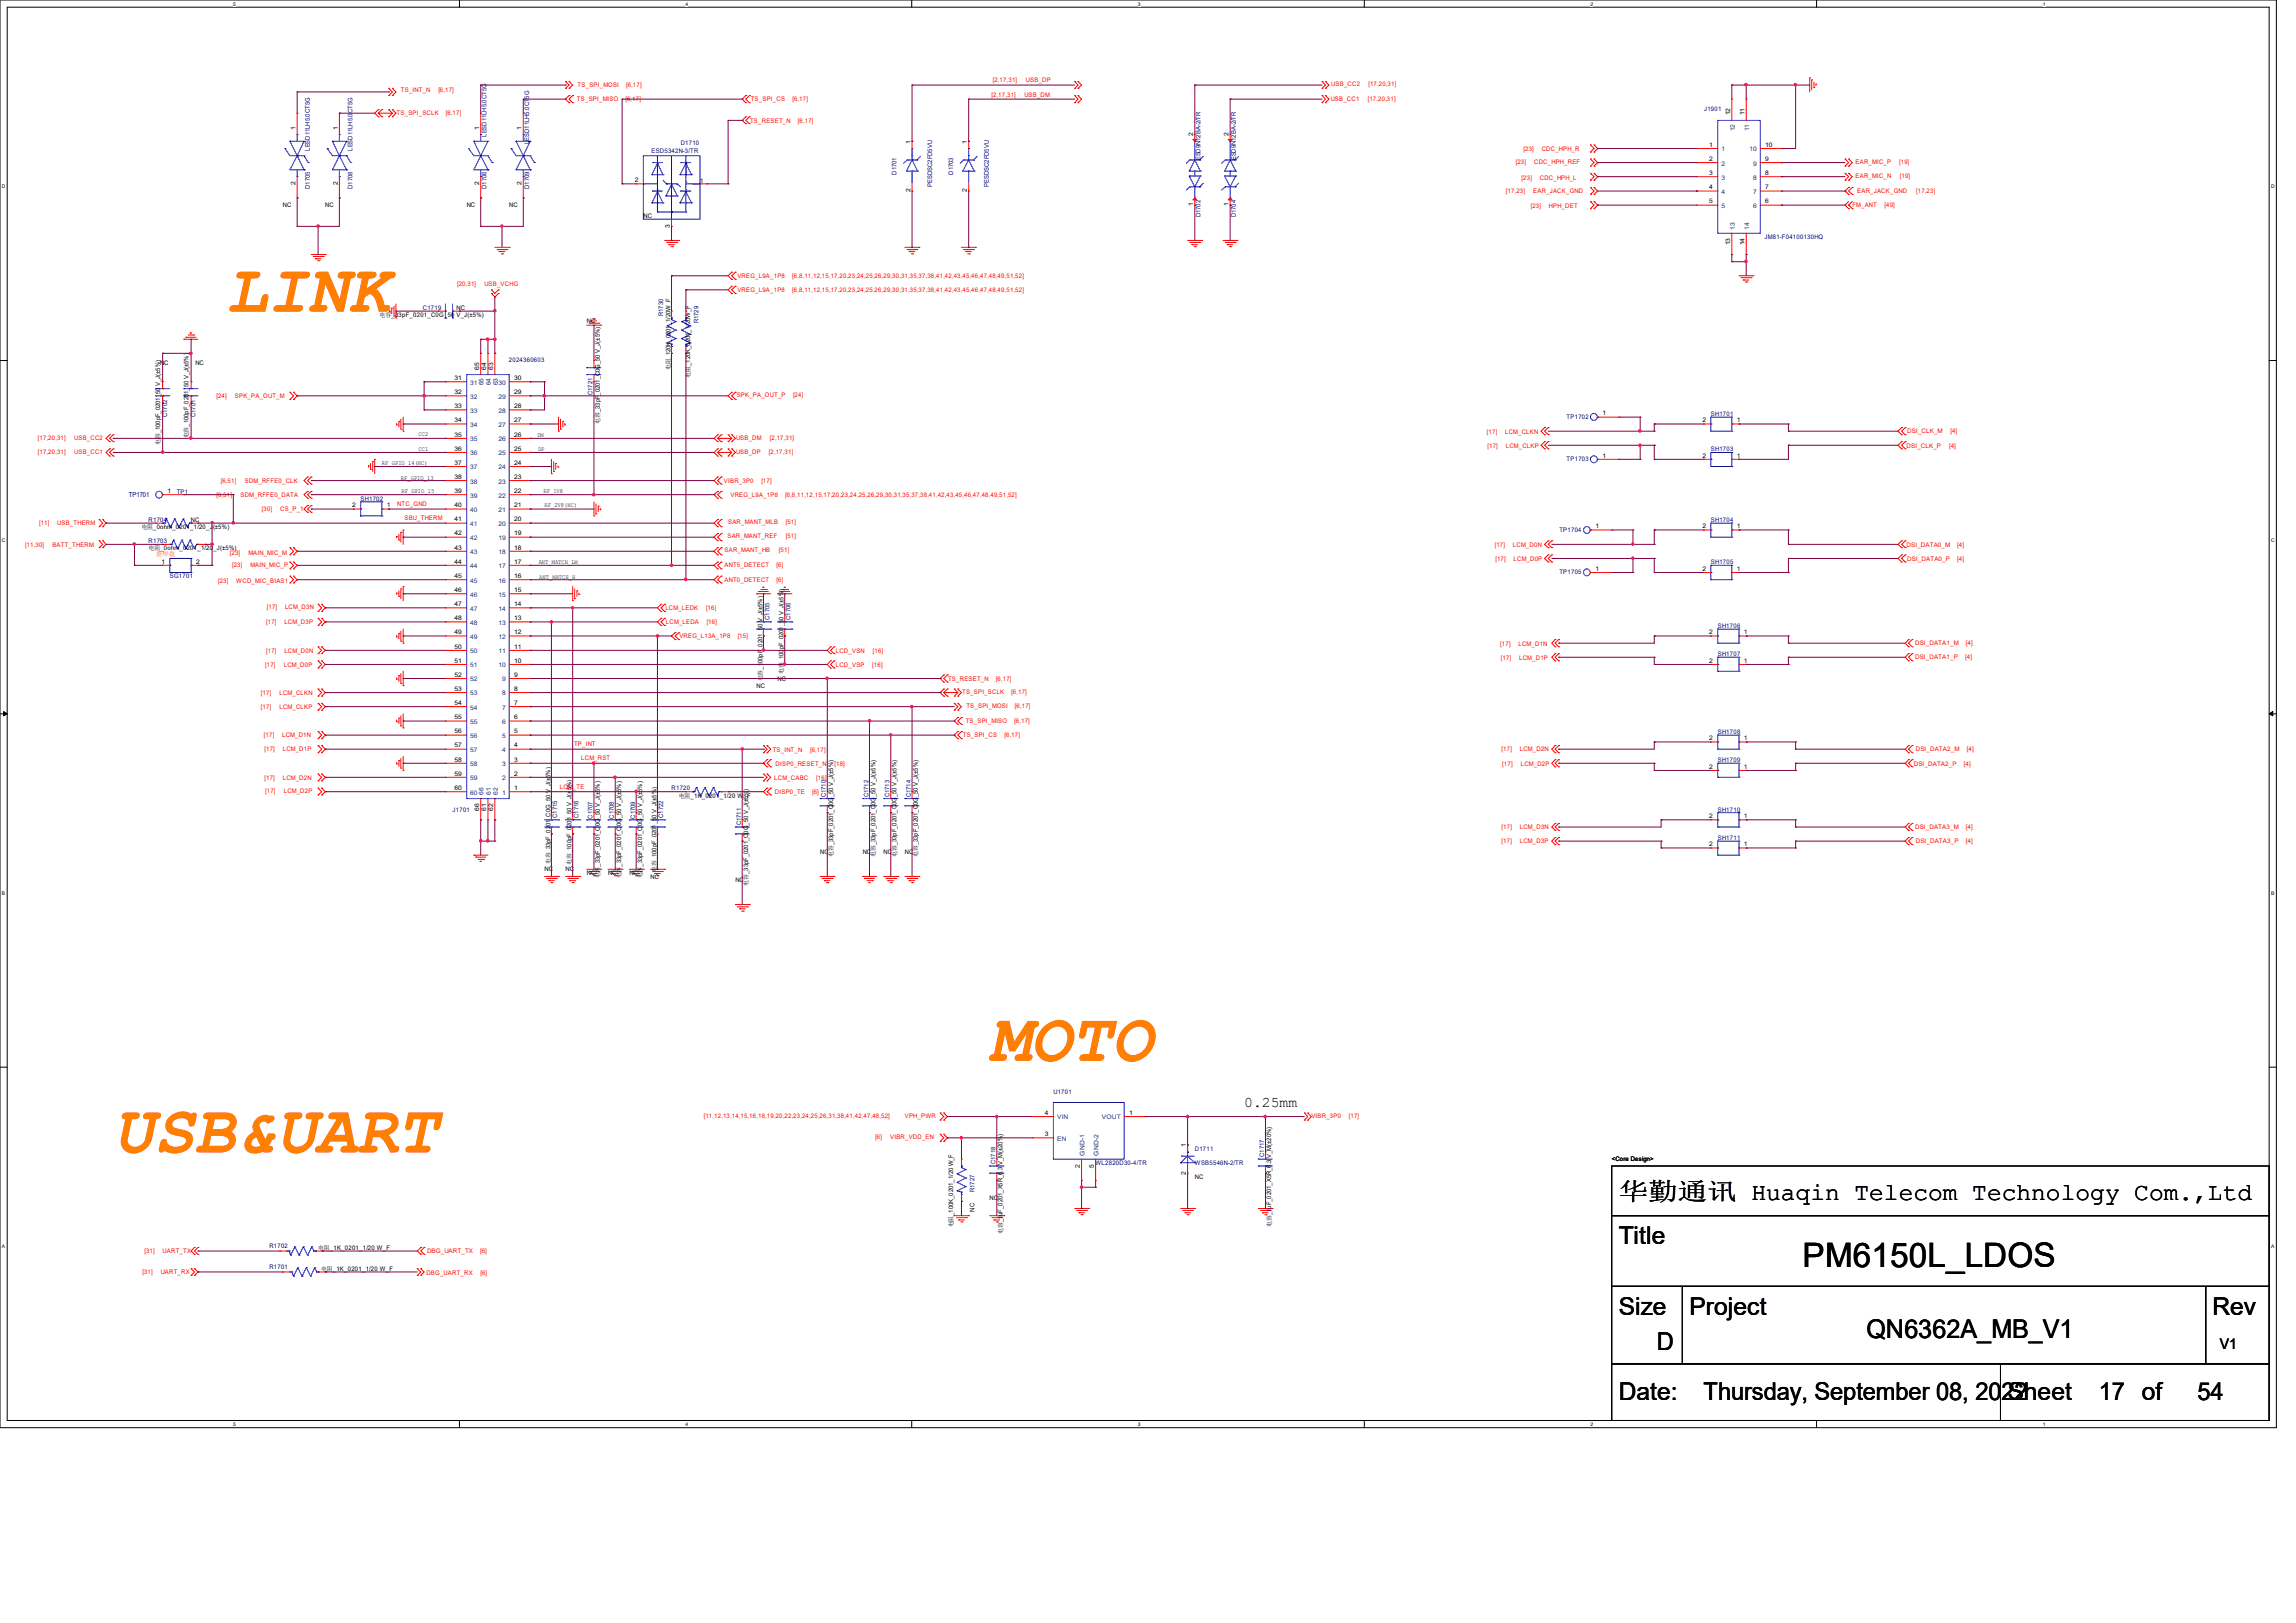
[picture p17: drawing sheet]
<svg xmlns="http://www.w3.org/2000/svg" width="297mm" height="210mm" viewBox="0 0 297 210" stroke-linecap="round" stroke-linejoin="round" font-family="sans-serif">
<defs><g id="words">
<g font-size="8.8" fill="#ff8000">
<text x="29.3" y="40.3">LINK</text>
<text x="128" y="137.3">MOTO</text>
<text x="14.6" y="149.1">USB&amp;UART</text>
</g>
<text font-size="4.4" x="233.2" y="163.9">PM6150L_LDOS</text>
<text font-size="3.3" x="241.4" y="173.1">QN6362A_MB_V1</text>
<g font-size="3.2">
<text x="209.4" y="155.2">华勤通讯 Huaqin Telecom Technology Com.,Ltd</text>
<text x="209.4" y="161">Title</text>
<text x="209.4" y="170.2">Size</text>
<text x="218.6" y="170.2">Project</text>
<text x="286.2" y="170.2">Rev</text>
<text x="214.3" y="174.8">D</text>
<text x="209.4" y="181.1">Date:</text>
<text x="220.4" y="181.2">Thursday, September 08, 2022</text>
<text x="259.7" y="181.1">Sheet</text>
<text x="271.5" y="181.2">17 of</text>
<text x="284.3" y="181.2">54</text>
</g>
<g font-size="1.9">
<text x="161" y="143.2">0.25mm</text>
<text x="287.2" y="174.5">V1</text>
</g>
<text font-size=".9" fill="#000080" x="16.7" y="64.3">TP1701</text>
<g font-size=".8" fill="#f00">
<text x="51.9" y="11.9">TS_INT_N</text>
<text x="56.7" y="11.9">[6,17]</text>
<text x="74.7" y="11.2">TS_SPI_MOSI</text>
<text x="81" y="11.2">[6,17]</text>
<text x="128.4" y="10.7">[2,17,31]</text>
<text x="132.7" y="10.7">USB_DP</text>
<text x="172.2" y="11.1">USB_CC2</text>
<text x="177" y="11.1">[17,20,31]</text>
<text x="51.3" y="14.9">TS_SPI_SCLK</text>
<text x="57.7" y="14.9">[6,17]</text>
<text x="74.6" y="13.1">TS_SPI_MISO</text>
<text x="80.9" y="13.1">[6,17]</text>
<text x="97" y="15.9">TS_RESET_N</text>
<text x="97.1" y="13.1">TS_SPI_CS</text>
<text x="102.5" y="13.1">[6,17]</text>
<text x="103.2" y="15.9">[6,17]</text>
<text x="128.3" y="12.5">[2,17,31]</text>
<text x="132.5" y="12.5">USB_DM</text>
<text x="172.1" y="13">USB_CC1</text>
<text x="176.9" y="13">[17,20,31]</text>
<text x="196.1" y="21.3">[23]</text>
<text x="196.8" y="23.3">[23]</text>
<text x="197.1" y="19.5">[23]</text>
<text x="198.5" y="21.3">CDC_HPH_REF</text>
<text x="199.2" y="23.3">CDC_HPH_L</text>
<text x="199.4" y="19.5">CDC_HPH_R</text>
<text x="240" y="21.3">EAR_MIC_P</text>
<text x="240" y="23.1">EAR_MIC_N</text>
<text x="245.7" y="21.3">[19]</text>
<text x="245.8" y="23.1">[19]</text>
<text x="194.8" y="24.9">[17,23]</text>
<text x="198" y="26.9">[23]</text>
<text x="198.3" y="24.9">EAR_JACK_GND</text>
<text x="200.4" y="26.9">HPH_DET</text>
<text x="239.6" y="26.8">FM_ANT</text>
<text x="240.3" y="24.9">EAR_JACK_GND</text>
<text x="243.8" y="26.8">[49]</text>
<text x="247.9" y="24.9">[17,23]</text>
<text x="95.4" y="36">VREG_L9A_1P8</text>
<text x="102.5" y="36">[6,8,11,12,15,17,20,23,24,25,26,29,30,31,35,37,38,41,42,43,45,46,47,48,49,51,52]</text>
<text x="59.1" y="37">[20,31]</text>
<text x="62.7" y="37">USB_VCHG</text>
<text x="95.4" y="37.8">VREG_L9A_1P8</text>
<text x="102.5" y="37.8">[6,8,11,12,15,17,20,23,24,25,26,29,30,31,35,37,38,41,42,43,45,46,47,48,49,51,52]</text>
<text x="28" y="51.5">[24]</text>
<text x="30.4" y="51.5">SPK_PA_OUT_M</text>
<text x="95.3" y="51.4">SPK_PA_OUT_P</text>
<text x="102.6" y="51.4">[24]</text>
<text x="4.9" y="56.9">[17,20,31]</text>
<text x="4.9" y="58.8">[17,20,31]</text>
<text x="9.6" y="56.9">USB_CC2</text>
<text x="9.6" y="58.8">USB_CC1</text>
<text x="95.2" y="56.9">USB_DM</text>
<text x="95.2" y="58.8">USB_DP</text>
<text x="99.5" y="58.8">[2,17,31]</text>
<text x="99.6" y="56.9">[2,17,31]</text>
<text x="192.3" y="56.2">[17]</text>
<text x="192.4" y="57.9">[17]</text>
<text x="194.7" y="56.2">LCM_CLKN</text>
<text x="194.8" y="57.9">LCM_CLKP</text>
<text x="246.6" y="57.9">DSI_CLK_P</text>
<text x="246.7" y="56">DSI_CLK_M</text>
<text x="252.1" y="57.9">[4]</text>
<text x="252.3" y="56">[4]</text>
<text x="28" y="64.3">[6,51]</text>
<text x="28.6" y="62.5">[6,51]</text>
<text x="31.1" y="64.3">SDM_RFFE0_DATA</text>
<text x="31.7" y="62.5">SDM_RFFE0_CLK</text>
<text x="51.4" y="65.5">NTC_GND</text>
<text x="93.6" y="62.5">VIBR_3P0</text>
<text x="94.5" y="64.3">VREG_L9A_1P8</text>
<text x="98.5" y="62.5">[17]</text>
<text x="101.6" y="64.3">[6,8,11,12,15,17,20,23,24,25,26,29,30,31,35,37,38,41,42,43,45,46,47,48,49,51,52]</text>
<text x="3.2" y="70.7">[11,30]</text>
<text x="5.1" y="68">[11]</text>
<text x="6.8" y="70.7">BATT_THERM</text>
<text x="7.4" y="68">USB_THERM</text>
<text x="29.7" y="71.8">[23]</text>
<text x="32.1" y="71.8">MAIN_MIC_M</text>
<text x="33.9" y="66.1">[30]</text>
<text x="36.2" y="66.1">CS_P_1</text>
<text x="52.3" y="67.3">SBU_THERM</text>
<text x="93.7" y="71.5">SAR_MANT_HB</text>
<text x="94.1" y="69.6">SAR_MANT_REF</text>
<text x="94.2" y="67.8">SAR_MANT_MLB</text>
<text x="100.8" y="71.5">[51]</text>
<text x="101.6" y="69.6">[51]</text>
<text x="101.7" y="67.8">[51]</text>
<text x="193.4" y="70.7">[17]</text>
<text x="195.7" y="70.7">LCM_D0N</text>
<text x="246.6" y="70.7">DSI_DATA0_M</text>
<text x="253.2" y="70.7">[4]</text>
<text x="28.2" y="75.4">[23]</text>
<text x="30" y="73.4">[23]</text>
<text x="30.6" y="75.4">WCD_MIC_BIAS1</text>
<text x="32.4" y="73.4">MAIN_MIC_P</text>
<text x="93.7" y="75.3">ANT0_DETECT</text>
<text x="93.7" y="73.4">ANT5_DETECT</text>
<text x="100.5" y="75.3">[6]</text>
<text x="100.5" y="73.4">[6]</text>
<text x="193.4" y="72.6">[17]</text>
<text x="195.8" y="72.6">LCM_D0P</text>
<text x="246.7" y="72.6">DSI_DATA0_P</text>
<text x="253.2" y="72.6">[4]</text>
<text x="34.4" y="80.7">[17]</text>
<text x="34.5" y="78.9">[17]</text>
<text x="36.8" y="80.7">LCM_D3P</text>
<text x="36.9" y="78.9">LCM_D3N</text>
<text x="86.1" y="78.9">LCM_LEDK</text>
<text x="86.2" y="80.7">LCM_LEDA</text>
<text x="87.9" y="82.5">VREG_L13A_1P8</text>
<text x="91.3" y="78.9">[16]</text>
<text x="91.4" y="80.7">[16]</text>
<text x="95.4" y="82.5">[15]</text>
<text x="194.1" y="83.6">[17]</text>
<text x="196.4" y="83.6">LCM_D1N</text>
<text x="247.7" y="83.4">DSI_DATA1_M</text>
<text x="254.3" y="83.4">[4]</text>
<text x="33.8" y="89.9">[17]</text>
<text x="34.3" y="86.3">[17]</text>
<text x="34.4" y="84.5">[17]</text>
<text x="36.2" y="89.9">LCM_CLKN</text>
<text x="36.7" y="86.3">LCM_D0P</text>
<text x="36.8" y="84.5">LCM_D0N</text>
<text x="108.1" y="86.3">LCD_VSP</text>
<text x="108.1" y="84.5">LCD_VSN</text>
<text x="112.8" y="86.3">[16]</text>
<text x="112.9" y="84.5">[16]</text>
<text x="122.6" y="88.1">TS_RESET_N</text>
<text x="124.5" y="89.8">TS_SPI_SCLK</text>
<text x="128.8" y="88.1">[6,17]</text>
<text x="130.8" y="89.8">[6,17]</text>
<text x="194.2" y="85.3">[17]</text>
<text x="196.5" y="85.3">LCM_D1P</text>
<text x="247.7" y="85.3">DSI_DATA1_P</text>
<text x="254.2" y="85.3">[4]</text>
<text x="33.8" y="91.8">[17]</text>
<text x="34.1" y="95.4">[17]</text>
<text x="36.2" y="91.8">LCM_CLKP</text>
<text x="36.5" y="95.4">LCM_D1N</text>
<text x="124.6" y="95.4">TS_SPI_CS</text>
<text x="124.9" y="93.6">TS_SPI_MISO</text>
<text x="125" y="91.6">TS_SPI_MOSI</text>
<text x="129.9" y="95.4">[6,17]</text>
<text x="131.2" y="93.6">[6,17]</text>
<text x="131.3" y="91.6">[6,17]</text>
<text x="34.2" y="97.2">[17]</text>
<text x="34.2" y="100.9">[17]</text>
<text x="36.6" y="97.2">LCM_D1P</text>
<text x="36.6" y="100.9">LCM_D2N</text>
<text x="74.3" y="96.6">TP_INT</text>
<text x="75.2" y="98.4">LCM_RST</text>
<text x="100" y="97.3">TS_INT_N</text>
<text x="100.2" y="100.9">LCM_CABC</text>
<text x="100.3" y="99.2">DISP0_RESET_N</text>
<text x="104.8" y="97.3">[6,17]</text>
<text x="105.6" y="100.9">[16]</text>
<text x="108" y="99.2">[18]</text>
<text x="194.2" y="97.2">[17]</text>
<text x="194.3" y="99.2">[17]</text>
<text x="196.6" y="97.2">LCM_D2N</text>
<text x="196.7" y="99.2">LCM_D2P</text>
<text x="247.6" y="99.1">DSI_DATA2_P</text>
<text x="247.8" y="97.2">DSI_DATA2_M</text>
<text x="254" y="99.1">[4]</text>
<text x="254.4" y="97.2">[4]</text>
<text x="34.3" y="102.7">[17]</text>
<text x="36.7" y="102.7">LCM_D2P</text>
<text x="72.4" y="102.1">LCM_TE</text>
<text x="100.3" y="102.7">DISP0_TE</text>
<text x="105" y="102.7">[6]</text>
<text x="194.2" y="107.3">[17]</text>
<text x="196.6" y="107.3">LCM_D3N</text>
<text x="247.7" y="107.2">DSI_DATA3_M</text>
<text x="254.3" y="107.2">[4]</text>
<text x="194.2" y="109.1">[17]</text>
<text x="196.6" y="109.1">LCM_D3P</text>
<text x="247.8" y="109.1">DSI_DATA3_P</text>
<text x="254.3" y="109.1">[4]</text>
<text x="91" y="144.7">[11,12,13,14,15,16,18,19,20,22,23,24,25,26,31,38,41,42,47,48,52]</text>
<text x="113.2" y="147.4">[6]</text>
<text x="115.2" y="147.4">VIBR_VDD_EN</text>
<text x="117.1" y="144.7">VPH_PWR</text>
<text x="169.6" y="144.7">VIBR_3P0</text>
<text x="174.5" y="144.7">[17]</text>
<text x="18.4" y="164.8">[31]</text>
<text x="18.7" y="162.1">[31]</text>
<text x="20.8" y="164.8">UART_RX</text>
<text x="21" y="162.1">UART_TX</text>
<text x="55.2" y="164.9">DBG_UART_RX</text>
<text x="55.2" y="162.1">DBG_UART_TX</text>
<text x="62.1" y="162.1">[6]</text>
<text x="62.2" y="164.9">[6]</text>
</g>
<g font-size=".8">
<text x="38.2" y="16.8" transform="rotate(-90 38.2 16.8)">1</text>
<text x="43.7" y="16.8" transform="rotate(-90 43.7 16.8)">1</text>
<text x="62" y="16.8" transform="rotate(-90 62 16.8)">1</text>
<text x="67.5" y="16.8" transform="rotate(-90 67.5 16.8)">1</text>
<text x="154.3" y="17.7" transform="rotate(-90 154.3 17.7)">2</text>
<text x="158.9" y="17.7" transform="rotate(-90 158.9 17.7)">2</text>
<text x="223.8" y="14.9" transform="rotate(-90 223.8 14.9)">12</text>
<text x="225.7" y="14.9" transform="rotate(-90 225.7 14.9)">11</text>
<text x="38.2" y="24" transform="rotate(-90 38.2 24)">2</text>
<text x="43.7" y="24" transform="rotate(-90 43.7 24)">2</text>
<text x="62" y="24" transform="rotate(-90 62 24)">2</text>
<text x="67.5" y="24" transform="rotate(-90 67.5 24)">2</text>
<text x="82.1" y="23.6">2</text>
<text x="90.6" y="23.6">1</text>
<text x="117.8" y="18.6" transform="rotate(-90 117.8 18.6)">1</text>
<text x="125.1" y="18.6" transform="rotate(-90 125.1 18.6)">1</text>
<text x="221.1" y="19">1</text>
<text x="221.1" y="20.8">2</text>
<text x="221.1" y="22.6">3</text>
<text x="228.4" y="22.6">8</text>
<text x="228.4" y="20.8">9</text>
<text x="228.4" y="19">10</text>
<text x="36.6" y="26.8">NC</text>
<text x="42.1" y="26.8">NC</text>
<text x="60.4" y="26.8">NC</text>
<text x="65.9" y="26.8">NC</text>
<text x="83.3" y="28.3">NC</text>
<text x="86.7" y="29.5" transform="rotate(-90 86.7 29.5)">3</text>
<text x="117.8" y="24.9" transform="rotate(-90 117.8 24.9)">2</text>
<text x="125.1" y="24.9" transform="rotate(-90 125.1 24.9)">2</text>
<text x="154.3" y="26.7" transform="rotate(-90 154.3 26.7)">1</text>
<text x="158.9" y="26.7" transform="rotate(-90 158.9 26.7)">1</text>
<text x="221.1" y="24.5">4</text>
<text x="221.1" y="26.3">5</text>
<text x="228.4" y="26.3">6</text>
<text x="228.4" y="24.5">7</text>
<text x="223.8" y="31.8" transform="rotate(-90 223.8 31.8)">13</text>
<text x="225.7" y="31.8" transform="rotate(-90 225.7 31.8)">14</text>
<text x="49.1" y="41">电容_33pF_0201_C0G_50 V_J(±5%)</text>
<text x="59.1" y="40.1">NC</text>
<text x="75.9" y="41.7">NC</text>
<text x="20.7" y="47.2">NC</text>
<text x="25.3" y="47.2">NC</text>
<text x="62" y="47.8" transform="rotate(-90 62 47.8)">65</text>
<text x="62.9" y="47.8" transform="rotate(-90 62.9 47.8)">64</text>
<text x="63.8" y="47.8" transform="rotate(-90 63.8 47.8)">63</text>
<text x="86.7" y="47.9" transform="rotate(-90 86.7 47.9)">电阻_120K_0201_1/20W_F</text>
<text x="58.8" y="49.2">31</text>
<text x="58.8" y="51">32</text>
<text x="58.8" y="52.8">33</text>
<text x="66.5" y="52.8">28</text>
<text x="66.5" y="51">29</text>
<text x="66.5" y="49.2">30</text>
<text x="89.3" y="48.9" transform="rotate(-90 89.3 48.9)">电阻_120K_0201_1/20W_F</text>
<text x="207.3" y="53.8">1</text>
<text x="20.7" y="57.6" transform="rotate(-90 20.7 57.6)">电容_100pF_0201_50 V_J(±5%)</text>
<text x="24.4" y="56.7" transform="rotate(-90 24.4 56.7)">电容_100pF_0201_50 V_J(±5%)</text>
<text x="54.2" y="56.5">CC2</text>
<text x="54.2" y="58.3">CC1</text>
<text x="58.8" y="54.6">34</text>
<text x="58.8" y="56.5">35</text>
<text x="58.8" y="58.3">36</text>
<text x="66.5" y="58.3">25</text>
<text x="66.5" y="56.5">26</text>
<text x="66.5" y="54.6">27</text>
<text x="69.5" y="56.6">DM</text>
<text x="69.6" y="58.4">DP</text>
<text x="77.6" y="54.9" transform="rotate(-90 77.6 54.9)">电容_33pF_0201_C0G_50 V_J(±5%)</text>
<text x="207.3" y="59.2">1</text>
<text x="220.2" y="54.7">2</text>
<text x="220.2" y="59.2">2</text>
<text x="224.7" y="54.7">1</text>
<text x="224.7" y="59.2">1</text>
<text x="21.7" y="63.8">1</text>
<text x="45.6" y="65.7">2</text>
<text x="49.4" y="60.1">RF_GPIO_14(NC)</text>
<text x="50" y="65.7">1</text>
<text x="51.9" y="62.1">RF_GPIO_13</text>
<text x="52" y="63.8">RF_GPIO_15</text>
<text x="58.8" y="60.1">37</text>
<text x="58.8" y="62">38</text>
<text x="58.8" y="63.8">39</text>
<text x="58.8" y="65.7">40</text>
<text x="66.5" y="65.7">21</text>
<text x="66.5" y="63.8">22</text>
<text x="66.5" y="62">23</text>
<text x="66.5" y="60.1">24</text>
<text x="70.3" y="63.8">RF_1V8</text>
<text x="70.4" y="65.7">RF_2V8(NC)</text>
<text x="18.3" y="68.5">电阻_0ohm_0201_1/20_J(±5%)</text>
<text x="19.2" y="71.2">电阻_0ohm_0201_1/20_J(±5%)</text>
<text x="24.7" y="67.5">NC</text>
<text x="58.8" y="67.5">41</text>
<text x="58.8" y="69.3">42</text>
<text x="58.8" y="71.1">43</text>
<text x="66.5" y="71.1">18</text>
<text x="66.5" y="69.3">19</text>
<text x="66.5" y="67.5">20</text>
<text x="206.4" y="68.4">1</text>
<text x="220.2" y="68.4">2</text>
<text x="224.7" y="68.4">1</text>
<text x="20.9" y="72.9">1</text>
<text x="25.4" y="72.9">2</text>
<text x="58.8" y="72.9">44</text>
<text x="58.8" y="74.8">45</text>
<text x="58.8" y="76.6">46</text>
<text x="66.5" y="76.6">15</text>
<text x="66.5" y="74.8">16</text>
<text x="66.5" y="72.9">17</text>
<text x="69.7" y="73">ANT_MATCH_LM</text>
<text x="69.8" y="75">ANT_MATCH_H</text>
<text x="206.4" y="73.9">1</text>
<text x="220.2" y="73.9">2</text>
<text x="224.7" y="73.9">1</text>
<text x="58.8" y="78.4">47</text>
<text x="58.8" y="80.3">48</text>
<text x="58.8" y="82.1">49</text>
<text x="58.8" y="83.9">50</text>
<text x="66.5" y="83.9">11</text>
<text x="66.5" y="82.1">12</text>
<text x="66.5" y="80.3">13</text>
<text x="66.5" y="78.4">14</text>
<text x="221.1" y="82.1">2</text>
<text x="225.6" y="82.1">1</text>
<text x="58.8" y="85.8">51</text>
<text x="58.8" y="87.6">52</text>
<text x="58.8" y="89.4">53</text>
<text x="66.5" y="89.4">8</text>
<text x="66.5" y="87.6">9</text>
<text x="66.5" y="85.8">10</text>
<text x="97.9" y="89">NC</text>
<text x="98.6" y="88.2" transform="rotate(-90 98.6 88.2)">电容_100pF_0201_50 V_J(±5%)</text>
<text x="100.6" y="88.1">NC</text>
<text x="101.3" y="87.3" transform="rotate(-90 101.3 87.3)">电容_100pF_0201_50 V_J(±5%)</text>
<text x="221.1" y="85.8">2</text>
<text x="225.6" y="85.8">1</text>
<text x="58.8" y="91.2">54</text>
<text x="58.8" y="93.1">55</text>
<text x="58.8" y="94.9">56</text>
<text x="66.5" y="94.9">5</text>
<text x="66.5" y="93.1">6</text>
<text x="66.5" y="91.2">7</text>
<text x="221.1" y="95.8">2</text>
<text x="225.6" y="95.8">1</text>
<text x="58.8" y="96.7">57</text>
<text x="58.8" y="98.5">58</text>
<text x="58.8" y="100.4">59</text>
<text x="66.5" y="100.4">2</text>
<text x="66.5" y="98.5">3</text>
<text x="66.5" y="96.7">4</text>
<text x="221.1" y="99.5">2</text>
<text x="225.6" y="99.5">1</text>
<text x="58.8" y="102.2">60</text>
<text x="62" y="104.9" transform="rotate(-90 62 104.9)">66</text>
<text x="62.9" y="104.9" transform="rotate(-90 62.9 104.9)">61</text>
<text x="63.8" y="104.9" transform="rotate(-90 63.8 104.9)">62</text>
<text x="66.5" y="102.2">1</text>
<text x="87.8" y="103.2">电阻_1K_0201_1/20 W_F</text>
<text x="221.1" y="105.9">2</text>
<text x="225.6" y="105.9">1</text>
<text x="70.4" y="112.7">NC</text>
<text x="71.2" y="111.8" transform="rotate(-90 71.2 111.8)">电容_33pF_0201_C0G_50 V_J(±5%)</text>
<text x="73.2" y="112.8">NC</text>
<text x="73.9" y="111.9" transform="rotate(-90 73.9 111.9)">电容_100pF_0201_50 V_J(±5%)</text>
<text x="75.9" y="113.2">NC</text>
<text x="77.6" y="113.7" transform="rotate(-90 77.6 113.7)">电容_33pF_0201_C0G_50 V_J(±5%)</text>
<text x="78.7" y="113.2">NC</text>
<text x="80.3" y="113.7" transform="rotate(-90 80.3 113.7)">电容_33pF_0201_C0G_50 V_J(±5%)</text>
<text x="81.4" y="113.2">NC</text>
<text x="83.1" y="113.7" transform="rotate(-90 83.1 113.7)">电容_33pF_0201_C0G_50 V_J(±5%)</text>
<text x="84.2" y="113.7">NC</text>
<text x="84.9" y="112.9" transform="rotate(-90 84.9 112.9)">电容_100pF_0201_50 V_J(±5%)</text>
<text x="106.1" y="110.5">NC</text>
<text x="107.8" y="110.9" transform="rotate(-90 107.8 110.9)">电容_33pF_0201_C0G_50 V_J(±5%)</text>
<text x="111.6" y="110.5">NC</text>
<text x="113.2" y="110.9" transform="rotate(-90 113.2 110.9)">电容_33pF_0201_C0G_50 V_J(±5%)</text>
<text x="114.3" y="110.5">NC</text>
<text x="116" y="110.9" transform="rotate(-90 116 110.9)">电容_33pF_0201_C0G_50 V_J(±5%)</text>
<text x="117.1" y="110.5">NC</text>
<text x="118.7" y="110.9" transform="rotate(-90 118.7 110.9)">电容_33pF_0201_C0G_50 V_J(±5%)</text>
<text x="221.1" y="109.5">2</text>
<text x="225.6" y="109.5">1</text>
<text x="95.1" y="114.2">NC</text>
<text x="96.8" y="114.6" transform="rotate(-90 96.8 114.6)">电容_33pF_0201_C0G_50 V_J(±5%)</text>
<text x="135.2" y="147">3</text>
<text x="135.2" y="144.3">4</text>
<text x="146.1" y="144.3">1</text>
<text x="153.4" y="148.4" transform="rotate(-90 153.4 148.4)">1</text>
<text x="128" y="155.3">NC</text>
<text x="139.7" y="151.1" transform="rotate(-90 139.7 151.1)">2</text>
<text x="141.5" y="151.1" transform="rotate(-90 141.5 151.1)">5</text>
<text x="153.4" y="152" transform="rotate(-90 153.4 152)">2</text>
<text x="154.6" y="152.6">NC</text>
<text x="208.5" y="150.3">&lt;Core Design&gt;</text>
<text x="41.1" y="161.7">电阻_1K_0201_1/20 W_F</text>
<text x="123.3" y="158.8" transform="rotate(-90 123.3 158.8)">电阻_100K_0201_1/20 W_F</text>
<text x="126.1" y="156.8" transform="rotate(-90 126.1 156.8)">NC</text>
<text x="129.7" y="159.7" transform="rotate(-90 129.7 159.7)">电容_1uF_0201_X5R_6.3 V_M(±20%)</text>
<text x="164.5" y="158.8" transform="rotate(-90 164.5 158.8)">电容_1uF_0201_X5R_6.3 V_M(±20%)</text>
<text x="41.5" y="164.5">电阻_1K_0201_1/20 W_F</text>
</g>
<g font-size=".8" fill="#000080">
<text x="62.9" y="17.7" transform="rotate(-90 62.9 17.7)">LESD11LH5.0CT5G</text>
<text x="220.4" y="14.4">J1901</text>
<text x="40.1" y="19.5" transform="rotate(-90 40.1 19.5)">LESD11LH5.0CT5G</text>
<text x="45.6" y="19.5" transform="rotate(-90 45.6 19.5)">LESD11LH5.0CT5G</text>
<text x="68.5" y="18.6" transform="rotate(-90 68.5 18.6)">LESD11LH5.0CT5G</text>
<text x="84.3" y="19.8">ESD5342N-3/TR</text>
<text x="88.1" y="18.7">D1710</text>
<text x="116" y="22.6" transform="rotate(-90 116 22.6)">D1701</text>
<text x="123.3" y="22.6" transform="rotate(-90 123.3 22.6)">D1703</text>
<text x="155.3" y="20.7" transform="rotate(-90 155.3 20.7)">ESD9N12BA-2/TR</text>
<text x="159.9" y="20.7" transform="rotate(-90 159.9 20.7)">ESD9N12BA-2/TR</text>
<text x="40.1" y="24.4" transform="rotate(-90 40.1 24.4)">D1705</text>
<text x="45.6" y="24.4" transform="rotate(-90 45.6 24.4)">D1708</text>
<text x="62.9" y="24.4" transform="rotate(-90 62.9 24.4)">D1706</text>
<text x="68.5" y="24.4" transform="rotate(-90 68.5 24.4)">D1709</text>
<text x="120.6" y="24.2" transform="rotate(-90 120.6 24.2)">PESDSC2FD5VU</text>
<text x="127.9" y="24.2" transform="rotate(-90 127.9 24.2)">PESDSC2FD5VU</text>
<text x="155.3" y="28.1" transform="rotate(-90 155.3 28.1)">D1702</text>
<text x="159.9" y="28.1" transform="rotate(-90 159.9 28.1)">D1704</text>
<text x="228.3" y="30.9">JM81-F04100130HQ</text>
<text x="54.7" y="40.1">C1719</text>
<text x="85.8" y="40.9" transform="rotate(-90 85.8 40.9)">R1730</text>
<text x="90.4" y="41.8" transform="rotate(-90 90.4 41.8)">R1729</text>
<text x="65.8" y="46.9">2024360603</text>
<text x="21.6" y="54" transform="rotate(-90 21.6 54)">C1702</text>
<text x="25.3" y="54" transform="rotate(-90 25.3 54)">C1701</text>
<text x="76.7" y="51.1" transform="rotate(-90 76.7 51.1)">C1721</text>
<text x="221.3" y="53.8">SH1701</text>
<text x="202.7" y="54.2">TP1702</text>
<text x="202.7" y="59.6">TP1703</text>
<text x="221.3" y="58.4">SH1703</text>
<text x="22.9" y="63.9">TP1</text>
<text x="46.7" y="64.8">SH1702</text>
<text x="19.2" y="70.3">R1703</text>
<text x="19.2" y="67.5">R1704</text>
<text x="201.7" y="68.8">TP1704</text>
<text x="221.3" y="67.5">SH1704</text>
<text x="22" y="74.8">SG1701</text>
<text x="201.7" y="74.3">TP1705</text>
<text x="221.3" y="73">SH1705</text>
<text x="99.5" y="80.2" transform="rotate(-90 99.5 80.2)">C1705</text>
<text x="102.3" y="80.2" transform="rotate(-90 102.3 80.2)">C1706</text>
<text x="222.2" y="81.2">SH1706</text>
<text x="222.2" y="84.9">SH1707</text>
<text x="222.2" y="95">SH1708</text>
<text x="222.2" y="98.6">SH1709</text>
<text x="58.5" y="105">J1701</text>
<text x="72.1" y="105.8" transform="rotate(-90 72.1 105.8)">C1715</text>
<text x="74.8" y="105.8" transform="rotate(-90 74.8 105.8)">C1716</text>
<text x="76.7" y="105.9" transform="rotate(-90 76.7 105.9)">C1707</text>
<text x="79.4" y="105.9" transform="rotate(-90 79.4 105.9)">C1708</text>
<text x="82.2" y="105.9" transform="rotate(-90 82.2 105.9)">C1709</text>
<text x="85.8" y="105.8" transform="rotate(-90 85.8 105.8)">C1722</text>
<text x="86.9" y="102.3">R1720</text>
<text x="95.9" y="106.8" transform="rotate(-90 95.9 106.8)">C1711</text>
<text x="106.8" y="103.2" transform="rotate(-90 106.8 103.2)">C1710</text>
<text x="112.3" y="103.2" transform="rotate(-90 112.3 103.2)">C1712</text>
<text x="115.1" y="103.2" transform="rotate(-90 115.1 103.2)">C1713</text>
<text x="117.8" y="103.2" transform="rotate(-90 117.8 103.2)">C1714</text>
<text x="222.2" y="105">SH1710</text>
<text x="222.2" y="108.7">SH1711</text>
<text x="136.3" y="141.6">U1701</text>
<text x="154.6" y="148.9">D1711</text>
<text x="163.5" y="149.7" transform="rotate(-90 163.5 149.7)">C1717</text>
<text x="126.1" y="154.3" transform="rotate(-90 126.1 154.3)">R1727</text>
<text x="128.8" y="150.6" transform="rotate(-90 128.8 150.6)">C1718</text>
<text x="141.7" y="150.8">WL2820D30-4/TR</text>
<text x="154.6" y="150.8">WSB5546N-2/TR</text>
<text x="34.8" y="161.5">R1702</text>
<text x="34.8" y="164.2">R1701</text>
</g>
<g font-size=".8" fill="#004080">
<text x="224.4" y="17" transform="rotate(-90 224.4 17)">12</text>
<text x="226.3" y="17" transform="rotate(-90 226.3 17)">11</text>
<text x="222.7" y="19.6">1</text>
<text x="222.7" y="21.4">2</text>
<text x="222.7" y="23.2">3</text>
<text x="226.3" y="19.6">10</text>
<text x="226.8" y="23.2">8</text>
<text x="226.8" y="21.4">9</text>
<text x="222.7" y="25.1">4</text>
<text x="222.7" y="26.9">5</text>
<text x="224.4" y="29.7" transform="rotate(-90 224.4 29.7)">13</text>
<text x="226.3" y="29.7" transform="rotate(-90 226.3 29.7)">14</text>
<text x="226.8" y="26.9">6</text>
<text x="226.8" y="25.1">7</text>
<text x="60.8" y="49.8">31</text>
<text x="60.8" y="51.6">32</text>
<text x="60.8" y="53.4">33</text>
<text x="62.6" y="49.9" transform="rotate(-90 62.6 49.9)">65</text>
<text x="63.5" y="49.9" transform="rotate(-90 63.5 49.9)">64</text>
<text x="64.4" y="49.9" transform="rotate(-90 64.4 49.9)">63</text>
<text x="64.5" y="53.4">28</text>
<text x="64.5" y="51.6">29</text>
<text x="64.5" y="49.8">30</text>
<text x="60.8" y="55.2">34</text>
<text x="60.8" y="57.1">35</text>
<text x="60.8" y="58.9">36</text>
<text x="64.5" y="58.9">25</text>
<text x="64.5" y="57.1">26</text>
<text x="64.5" y="55.2">27</text>
<text x="60.8" y="60.7">37</text>
<text x="60.8" y="62.6">38</text>
<text x="60.8" y="64.4">39</text>
<text x="64.5" y="64.4">22</text>
<text x="64.5" y="62.6">23</text>
<text x="64.5" y="60.7">24</text>
<text x="60.8" y="66.2">40</text>
<text x="60.8" y="68.1">41</text>
<text x="60.8" y="69.9">42</text>
<text x="60.8" y="71.7">43</text>
<text x="64.5" y="71.7">18</text>
<text x="64.5" y="69.9">19</text>
<text x="64.5" y="68.1">20</text>
<text x="64.5" y="66.2">21</text>
<text x="60.8" y="73.5">44</text>
<text x="60.8" y="75.4">45</text>
<text x="60.8" y="77.2">46</text>
<text x="64.5" y="77.2">15</text>
<text x="64.5" y="75.4">16</text>
<text x="64.5" y="73.5">17</text>
<text x="60.8" y="79">47</text>
<text x="60.8" y="80.9">48</text>
<text x="60.8" y="82.7">49</text>
<text x="64.5" y="82.7">12</text>
<text x="64.5" y="80.9">13</text>
<text x="64.5" y="79">14</text>
<text x="60.8" y="84.5">50</text>
<text x="60.8" y="86.4">51</text>
<text x="60.8" y="88.2">52</text>
<text x="60.8" y="90">53</text>
<text x="64.5" y="86.4">10</text>
<text x="64.5" y="84.5">11</text>
<text x="64.9" y="90">8</text>
<text x="64.9" y="88.2">9</text>
<text x="60.8" y="91.8">54</text>
<text x="60.8" y="93.7">55</text>
<text x="60.8" y="95.5">56</text>
<text x="64.9" y="95.5">5</text>
<text x="64.9" y="93.7">6</text>
<text x="64.9" y="91.8">7</text>
<text x="60.8" y="97.3">57</text>
<text x="60.8" y="99.1">58</text>
<text x="60.8" y="101">59</text>
<text x="64.9" y="101">2</text>
<text x="64.9" y="99.1">3</text>
<text x="64.9" y="97.3">4</text>
<text x="60.8" y="102.8">60</text>
<text x="62.6" y="102.9" transform="rotate(-90 62.6 102.9)">66</text>
<text x="63.5" y="102.9" transform="rotate(-90 63.5 102.9)">61</text>
<text x="64.4" y="102.9" transform="rotate(-90 64.4 102.9)">62</text>
<text x="64.9" y="102.8">1</text>
<text x="136.7" y="147.6">EN</text>
<text x="136.7" y="144.9">VIN</text>
<text x="140.3" y="149.5" transform="rotate(-90 140.3 149.5)">GND-1</text>
<text x="142.1" y="149.5" transform="rotate(-90 142.1 149.5)">GND-2</text>
<text x="142.5" y="144.9">VOUT</text>
</g>
<text font-size=".8" fill="#ff8000" x="20.2" y="72">叠焊盘</text>
<g font-size=".6">
<text x="30.2" y=".7">5</text>
<text x="88.7" y=".7">4</text>
<text x="147.2" y=".7">3</text>
<text x="205.7" y=".7">2</text>
<text x="264.2" y=".7">1</text>
<text x=".3" y="24.4">D</text>
<text x="293.8" y="24.4">D</text>
<text x=".3" y="70.1">C</text>
<text x="293.8" y="70.1">C</text>
<text x=".3" y="115.8">B</text>
<text x="293.8" y="115.8">B</text>
<text x=".3" y="161.5">A</text>
<text x="293.8" y="161.5">A</text>
<text x="30.2" y="184.5">5</text>
<text x="88.7" y="184.5">4</text>
<text x="147.2" y="184.5">3</text>
<text x="205.7" y="184.5">2</text>
<text x="264.2" y="184.5">1</text>
</g>
</g></defs>
<path d="M0 0h294.5v184.7h-294.5zM.9 .9h292.6v182.9h-292.6z" fill="none" stroke="#000" stroke-width=".13"/>
<g fill="#fff">
<path d="M30.2 .1h.3v.7h-.3z"/>
<path d="M30.2 183.9h.3v.8h-.3z"/>
</g>
<path d="M59.4 0v.9M59.4 183.8v.9" fill="none" stroke="#000" stroke-width=".13"/>
<g fill="#fff">
<path d="M88.7 .1h.3v.7h-.3z"/>
<path d="M88.7 183.9h.3v.8h-.3z"/>
</g>
<path d="M117.9 0v.9M117.9 183.8v.9" fill="none" stroke="#000" stroke-width=".13"/>
<g fill="#fff">
<path d="M147.2 .1h.3v.7h-.3z"/>
<path d="M147.2 183.9h.3v.8h-.3z"/>
</g>
<path d="M176.5 0v.9M176.5 183.8v.9" fill="none" stroke="#000" stroke-width=".13"/>
<g fill="#fff">
<path d="M205.7 .1h.4v.7h-.4z"/>
<path d="M205.7 183.9h.4v.8h-.4z"/>
</g>
<path d="M235 0v.9M235 183.8v.9" fill="none" stroke="#000" stroke-width=".13"/>
<g fill="#fff">
<path d="M264.2 .1h.4v.7h-.4z"/>
<path d="M264.2 183.9h.4v.8h-.4z"/>
<path d="M.3 23.8h.4v.7h-.4z"/>
<path d="M293.8 23.8h.5v.7h-.5z"/>
<path d="M.3 69.5h.4v.7h-.4z"/>
<path d="M293.8 69.5h.5v.7h-.5z"/>
</g>
<path d="M0 46.7h.9M293.5 46.7h1" fill="none" stroke="#000" stroke-width=".13"/>
<g fill="#fff">
<path d="M.3 115.2h.4v.8h-.4z"/>
<path d="M293.8 115.2h.4v.8h-.4z"/>
</g>
<path d="M0 92.4h.9M293.5 92.4h1" fill="none" stroke="#000" stroke-width=".13"/>
<path d="M.5 92.1l.4 .3-.4 .2zM293.5 92.4l.5-.3v.5z" fill="#000" stroke="#000" stroke-width=".13"/>
<g fill="#fff">
<path d="M.3 161h.3v.7h-.3z"/>
<path d="M293.8 161h.4v.7h-.4z"/>
</g>
<path d="M0 138.1h.9M293.5 138.1h1M208.5 157.3h85v9.2h-85zM208.5 150.9h85v6.4h-85zM208.5 166.5h9.1v10h-9.1zM208.5 176.5h50.3v7.3h-50.3zM217.6 166.5h67.7v10h-67.7zM258.8 176.5h34.7v7.3h-34.7zM285.3 166.5h8.2v10h-8.2z" fill="none" stroke="#000" stroke-width=".13"/>
<g fill="none" stroke="#f00" stroke-width=".13">
<path d="M38.4 14.6h.1M38.4 14.6v2.8M43.9 14.6h.1M43.9 14.6v2.8M48.9 14.2l-.4 .4 .4 .5M48.9 15.1h.1M48.9 14.2h.1M48.9 14.6h.1M48.9 14.6l.5 .5M48.9 14.6h1.9M49.4 14.2h.1M49.4 15.1h.1"/>
<path d="M49.4 14.2l-.5 .4M50.3 11.4h.1M50.3 12.4h.1M50.3 14.2h.1M50.3 15.1h.1M50.3 11.4l.5 .5-.5 .5M50.3 14.2l.5 .4M50.8 11.4l.4 .5-.4 .5M50.8 14.2l.4 .4-.4 .5M50.8 11.4h.1M50.8 12.4h.1M50.8 14.2h.1"/>
<path d="M50.8 15.1h.1M50.8 14.6l-.5 .5M62.2 14.6h.1M62.2 14.6v2.8M67.7 14.6h.1M67.7 14.6v2.8M73.2 10.5l.4 .5-.4 .4M73.2 10.5h.1M73.2 11.4h.1M73.6 10.5h.1M73.6 11.4h.1M73.6 13.3h.1"/>
<path d="M73.6 12.4h.1M73.6 10.5l.5 .5-.5 .4M73.6 12.4l-.4 .4 .4 .5M74.1 12.4l-.5 .4 .5 .5M74.1 12.4h.1M74.1 13.3h.1M96.5 12.4l-.5 .4 .5 .5M96.5 15.1l-.5 .5 .5 .4M96.5 12.4h.1M96.5 13.3h.1M96.5 15.1h.1M96.5 16h.1"/>
<path d="M96.9 13.3h.1M96.9 12.4h.1M96.9 16h.1M96.9 15.1h.1M96.9 12.4l-.4 .4 .4 .5M96.9 15.1l-.4 .5 .4 .4M118 18.3h.1M118 18.3v.9M125.3 18.3h.1M125.3 18.3v.9M139 10.5h.1M139 11.4h.1"/>
<path d="M139 12.4h.1M139 13.3h.1M139 10.5l.4 .5-.4 .4M139 12.4l.4 .4-.4 .5M139.4 10.5h.1M139.4 11.4h.1M139.4 12.4h.1M139.4 13.3h.1M139.4 10.5l.5 .5-.5 .4M139.4 12.4l.5 .4-.5 .5M154.6 17.4h.1M154.6 17.4v.9"/>
<path d="M159.1 17.4h.1M159.1 17.4v.9M171 11.4h.1M171 10.5h.1M171 13.3h.1M171 12.4h.1M171 10.5l.4 .5-.4 .4M171 12.4l.4 .4-.4 .5M171.4 11.4h.1M171.4 10.5h.1M171.4 13.3h.1M171.4 12.4h.1"/>
<path d="M171.5 10.5l.4 .5-.4 .4M171.5 12.4l.4 .4-.4 .5M205.7 18.8h.1M205.7 19.7h.1M205.7 18.8l.5 .4-.5 .5M206.2 19.7h.1M206.2 18.8h.1M206.2 18.8l.5 .4-.5 .5M219.5 19.2h2.7M219.5 19.2h.1M224 12.8h.1M224 12.8v2.8"/>
<path d="M225.9 12.8h.1M225.9 12.8v2.8M227.7 19.2h2.8M230.5 19.2h.1M234.1 10.1h.1M234.1 10.1v1.8M234.4 10.3h.1M234.4 10.3v1.3M234.7 11.3h.1M234.7 10.6v.7M234.9 10.9h.1M234.9 10.9v.2"/>
<path d="M38.4 25.6h.1M38.4 22.9v2.7M40.3 32.9h1.8M40.5 33.2h1.3M40.8 33.5h.1M40.8 33.5h.7M41.1 33.7h.2M41.3 33.7h.1M41.8 33.2h.1M42.1 32.9h.1M43.9 25.6h.1M43.9 22.9v2.7"/>
<path d="M50.7 39.9h.1M50.7 39.9v.7M51 39.6v1.3M51.2 39.3v1.8M62.2 25.6h.1M62.2 22.9v2.7M63.6 38l.4 .4 .5-.4M63.6 37.5l.4 .5 .5-.5M63.6 38h.1M63.6 37.5h.1M64 32h1.9M64.3 32.3h1.3"/>
<path d="M64.5 38h.1M64.5 37.5h.1M64.6 32.6h.1M64.6 32.6h.7M64.9 32.9h.1M65 32.9h.1M65.6 32.3h.1M65.9 32h.1M67.7 25.6h.1M67.7 22.9v2.7M82.3 23.8h.9M82.3 23.8h.1"/>
<path d="M86 31.1h1.8M86.2 31.4h1.3M86.5 31.7h.1M86.5 31.7h.7M86.8 31.9h.2M86.9 29.3h.1M86.9 28.4v.9M87 31.9h.1M87.5 31.4h.1M87.8 31.1h.1M90.6 23.8h.8M91.4 23.8h.1"/>
<path d="M94.7 37l-.5 .5 .5 .5M94.7 35.2l-.5 .5 .5 .5M94.7 37h.1M94.7 38h.1M94.7 35.2h.1M94.7 36.2h.1M95.1 37l-.4 .5 .4 .5M95.1 35.2l-.4 .5 .4 .5M95.1 38h.1M95.1 37h.1M95.1 36.2h.1M95.1 35.2h.1"/>
<path d="M117.1 32h1.8M117.3 32.3h1.3M117.6 32.6h.1M117.6 32.6h.7M117.9 32.9h.2M118 24.7h.1M118 23.8v.9M118.1 32.9h.1M118.6 32.3h.1M118.9 32h.1M124.4 32h1.8M124.6 32.3h1.3"/>
<path d="M124.9 32.6h.1M124.9 32.6h.7M125.2 32.9h.2M125.3 24.7h.1M125.3 23.8v.9M125.4 32.9h.1M125.9 32.3h.1M126.2 32h.1M153.6 31.1h1.8M153.9 31.4h1.3M154.2 31.7h.7M154.2 31.7h.1"/>
<path d="M154.5 31.9h.1M154.6 26.5h.1M154.6 25.6v.9M154.6 31.9h.1M155.2 31.4h.1M155.4 31.1h.1M158.2 31.1h1.8M158.5 31.4h1.3M158.7 31.7h.1M158.8 31.7h.7M159 31.9h.2M159.1 26.5h.1"/>
<path d="M159.1 25.6v.9M159.2 31.9h.1M159.8 31.4h.1M160 31.1h.1M205.7 20.6h.1M205.7 21.5h.1M205.7 22.4h.1M205.7 23.3h.1M205.7 26.1h.1M205.7 27h.1M205.7 24.3h.1M205.7 25.1h.1"/>
<path d="M205.7 20.6l.5 .4-.5 .5M205.7 22.4l.5 .5-.5 .4M205.7 26.1l.5 .4-.5 .5M205.7 24.3l.5 .4-.5 .4M206.2 21.5h.1M206.2 20.6h.1M206.2 23.3h.1M206.2 22.4h.1M206.2 27h.1M206.2 26.1h.1M206.2 25.1h.1M206.2 24.3h.1"/>
<path d="M206.2 20.6l.5 .4-.5 .5M206.2 22.4l.5 .5-.5 .4M206.2 26.1l.5 .4-.5 .5M206.2 24.3l.5 .4-.5 .4M219.5 21h2.7M219.5 22.9h2.7M219.5 24.7h2.7M219.5 26.5h2.7M219.5 21h.1M219.5 22.9h.1M219.5 24.7h.1M219.5 26.5h.1"/>
<path d="M224 32.9h.1M224 30.2v2.7M225 35.7h1.8M225.2 35.9h1.3M225.5 36.2h.1M225.5 36.2h.7M225.8 36.5h.2M225.9 32.9h.1M225.9 30.2v2.7M226 36.5h.1M226.5 35.9h.1M226.8 35.7h.1"/>
<path d="M227.7 21h2.8M227.7 22.9h2.8M227.7 24.7h2.8M227.7 26.5h2.8M230.5 26.5h.1M230.5 24.7h.1M230.5 22.9h.1M230.5 21h.1M238.7 20.6h.1M238.7 21.5h.1M238.7 22.4h.1M238.7 23.3h.1"/>
<path d="M238.7 26.5h.1M238.7 26.5l.4 .5M238.7 20.6l.4 .4-.4 .5M238.7 22.4l.4 .5-.4 .4M239.1 24.3l-.4 .4 .4 .4M239.1 20.6h.1M239.1 21.5h.1M239.1 22.4h.1M239.1 23.3h.1M239.1 26.5h.1M239.1 27h.1M239.1 25.1h.1"/>
<path d="M239.1 24.3h.1M239.1 26.5l.5 .5M239.1 26.1l-.4 .4M239.1 20.6l.5 .4-.5 .5M239.1 22.4l.5 .5-.5 .4M239.6 24.3l-.5 .4 .5 .4M239.6 27h.1M239.6 24.3h.1M239.6 25.1h.1M239.6 26.1l-.5 .4M14.2 56.3h.1M14.2 57.1h.1"/>
<path d="M14.2 58.1h.1M14.2 59h.1M14.2 56.3l-.5 .4 .5 .5M14.2 58.1l-.5 .4 .5 .5M14.6 56.3h.1M14.6 57.1h.1M14.6 58.1h.1M14.6 59h.1M14.6 56.3l-.4 .4 .4 .5M14.6 58.1l-.4 .4 .4 .5M21 49.4h.1M21 52.2h.1"/>
<path d="M21 49.4v.9M21 51.2v1M23.8 43.9h1.8M23.8 43.9h.1M24 43.6h1.4M24 43.6h.1M24.3 43.3h.8M24.6 43.1h.2M24.6 43.1h.1M24.7 49.4h.1M24.7 52.2h.1M24.7 49.4v.9"/>
<path d="M24.7 51.2v1M25.1 43.3h.1M37.5 50.8l.5 .4-.5 .5M37.5 50.8h.1M37.5 51.7h.1M38 50.8l.4 .4-.4 .5M38 51.7h.1M38 50.8h.1M47.9 60v.7M48.2 59.7h.1M48.2 59.7v1.3M48.5 59.4h.1"/>
<path d="M48.5 59.4v1.9M50.4 40.3h.1M50.4 40.2v.1M51 40.9h.1M51.2 41.1h.1M51.3 55h.1M51.3 54.8v.2M51.6 54.5h.1M51.6 54.5v.7M51.9 55.5h.1M51.9 54.2v1.3M52.2 55.8h.1"/>
<path d="M52.2 54v1.8M56.7 40.3h.1M56.7 40.3h.9M57.6 56.7h2.8M57.6 58.5h2.8M57.6 54.9h2.8M57.6 53h2.8M57.6 51.2h2.8M57.6 49.4h2.8M57.6 49.4h.1M57.6 51.2h.1M57.6 53h.1"/>
<path d="M57.6 54.9h.1M57.6 56.7h.1M57.6 58.5h.1M58.5 40.3h.9M59.4 40.3h.1M62.2 45.7h.1M62.2 45.7v2.8M63.1 45.7h.1M63.1 45.7v2.8M64 45.7h.1M64 45.7v2.8M65.9 56.7h2.7"/>
<path d="M65.9 58.5h2.7M65.9 54.9h2.7M65.9 53h2.7M65.9 51.2h2.7M65.9 49.4h2.7M68.6 58.5h.1M68.6 56.7h.1M68.6 54.9h.1M68.6 53h.1M68.6 51.2h.1M68.6 49.4h.1M71.3 59.4v1.9"/>
<path d="M71.6 59.7v1.3M71.9 60h.1M71.9 60v.7M72.3 55.8h.1M72.3 54v1.8M72.5 55.5h.1M72.5 54.2v1.3M72.8 54.5h.1M72.8 54.5v.7M73.1 55h.1M73.1 54.8v.2M75.9 42.1h1.8"/>
<path d="M76.2 41.8h1.3M76.5 41.5h.7M76.5 41.5h.1M76.8 41.3h.1M76.8 46.7h.1M76.8 49.4h.1M76.8 46.7v.9M76.8 48.5v.9M76.9 41.3h.1M77.5 41.8h.1M77.7 42.1h.1M86.9 40.3h.1"/>
<path d="M86.9 45.7h.1M86.9 40.3v.8M86.9 44.8v.9M88.7 45.7h.1M88.7 40.3h.1M88.7 40.3v.8M88.7 44.8v.9M92.8 56.3l-.4 .4 .4 .5M92.8 58.1l-.4 .4 .4 .5M92.8 57.1h.1M92.8 56.3h.1M92.8 56.7h.1"/>
<path d="M92.8 59h.1M92.8 58.1h.1M92.8 58.5h.1M92.8 56.7l.5 .5M92.8 58.5l.5 .5M92.8 56.7h1.9M92.8 58.5h1.9M93.3 56.3l-.5 .4M93.3 58.1l-.5 .4M93.3 56.3h.1M93.3 57.1h.1M93.3 58.1h.1"/>
<path d="M93.3 59h.1M94.2 56.3h.1M94.2 57.1h.1M94.2 58.1h.1M94.2 59h.1M94.2 56.3l.5 .4M94.2 58.1l.5 .4M94.7 50.8l-.5 .4 .5 .5M94.7 50.8h.1M94.7 51.7h.1M94.7 56.3h.1M94.7 57.1h.1"/>
<path d="M94.7 58.1h.1M94.7 59h.1M94.7 56.7l-.5 .5M94.7 58.5l-.5 .5M94.7 56.3l.4 .4-.4 .5M94.7 58.1l.4 .4-.4 .5M95.1 50.8l-.4 .4 .4 .5M95.1 51.7h.1M95.1 50.8h.1M199.8 55.3l-.5 .5 .5 .5M199.8 57.2l-.5 .4 .5 .5M199.8 55.3h.1"/>
<path d="M199.8 56.3h.1M199.8 57.1h.1M199.8 58.1h.1M200.3 55.3h.1M200.3 56.3h.1M200.3 57.1h.1M200.3 58.1h.1M200.3 55.3l-.5 .5 .5 .5M200.3 57.2l-.5 .4 .5 .5M206.7 54h2.7M206.7 59.4h2.7M209.4 54h.1"/>
<path d="M209.4 59.4h.1M220.4 54.9h.1M220.4 59.4h.1M220.4 54.9h.9M220.4 59.4h.9M224 54.9h1M224 59.4h1M225 54.9h.1M225 59.4h.1M246 55.3l-.5 .5 .5 .5M246 57.2l-.5 .4 .5 .5M246 55.3h.1"/>
<path d="M246 56.3h.1M246 57.1h.1M246 58.1h.1M246.5 55.3l-.5 .5 .5 .5M246.5 57.2l-.5 .4 .5 .5M246.5 56.3h.1M246.5 55.3h.1M246.5 58.1h.1M246.5 57.1h.1M12.8 67.2l.5 .5-.5 .5M12.8 70l.5 .4-.5 .5M12.8 67.2h.1"/>
<path d="M12.8 68.2h.1M12.8 70h.1M12.8 70.9h.1M13.3 68.2h.1M13.3 67.2h.1M13.3 70.9h.1M13.3 70h.1M13.3 67.2l.4 .5-.4 .5M13.3 70l.4 .4-.4 .5M20.2 67.7h.1M20.2 67.7h.8M21 70.4h1"/>
<path d="M21 73.2h1M21 70.4h.1M21 73.2h.1M21 64h2.8M23.8 64h.1M24.7 73.2h.9M24.7 67.7h.9M25.6 73.2h.1M25.6 67.7h.1M25.6 70.4h.9M26.5 70.4h.1M37.5 70.9l.5 .4-.5 .5"/>
<path d="M37.5 72.7l.5 .5-.5 .4M37.5 74.5l.5 .5-.5 .4M37.5 70.9h.1M37.5 71.8h.1M37.5 72.7h.1M37.5 73.6h.1M37.5 75.4h.1M37.5 74.5h.1M38 72.7l.4 .5-.4 .4M38 70.9l.4 .4-.4 .5M38 74.5l.4 .5-.4 .4M38 71.8h.1"/>
<path d="M38 70.9h.1M38 73.6h.1M38 72.7h.1M38 74.5h.1M38 75.4h.1M39.8 66.3h.1M39.8 65.4h.1M39.8 62.7h.1M39.8 61.7h.1M39.8 64.5h.1M39.8 63.6h.1M39.8 65.4l-.5 .5 .5 .4"/>
<path d="M39.8 61.7l-.5 .5 .5 .5M39.8 63.6l-.5 .4 .5 .5M40.3 66.3h.1M40.3 65.4h.1M40.3 62.7h.1M40.3 61.7h.1M40.3 64.5h.1M40.3 63.6h.1M40.3 61.7l-.5 .5 .5 .5M40.3 65.4l-.5 .5 .5 .4M40.3 63.6l-.5 .4 .5 .5M41.1 78.2l.5 .5-.5 .4"/>
<path d="M41.1 79.1h.1M41.1 78.2h.1M41.6 78.2l.5 .5-.5 .4M41.6 78.2h.1M41.6 79.1h.1M45.7 65.9h1M45.7 65.9h.1M47.7 60.3h.1M47.7 60.3v.2M47.9 60.7h.1M49.4 65.9h.9M50.3 65.9h.1"/>
<path d="M51.3 69.4h.1M51.3 76.8h.1M51.3 69.4v.2M51.3 76.8v.1M51.6 69.9h.1M51.6 77.2h.1M51.6 69.1v.8M51.6 76.5v.7M51.9 68.9h.1M51.9 76.2h.1M51.9 68.9v1.2M51.9 76.2v1.3"/>
<path d="M52.2 68.6h.1M52.2 75.9h.1M52.2 68.6v1.8M52.2 75.9v1.8M57.6 76.8h2.8M57.6 65.9h2.8M57.6 64h2.8M57.6 78.7h2.8M57.6 75h2.8M57.6 73.2h2.8M57.6 71.3h2.8M57.6 69.5h2.8"/>
<path d="M57.6 67.7h2.8M57.6 62.2h2.8M57.6 60.4h2.8M57.6 60.4h.1M57.6 62.2h.1M57.6 64h.1M57.6 65.9h.1M57.6 67.7h.1M57.6 69.5h.1M57.6 71.3h.1M57.6 73.2h.1M57.6 75h.1"/>
<path d="M57.6 76.8h.1M57.6 78.7h.1M65.9 76.8h2.7M65.9 65.9h2.7M65.9 64h2.7M65.9 78.7h2.7M65.9 75h2.7M65.9 73.2h2.7M65.9 71.3h2.7M65.9 69.5h2.7M65.9 67.7h2.7M65.9 62.2h2.7"/>
<path d="M65.9 60.4h2.7M68.6 78.7h.1M68.6 76.8h.1M68.6 75h.1M68.6 73.2h.1M68.6 71.3h.1M68.6 69.5h.1M68.6 67.7h.1M68.6 65.9h.1M68.6 64h.1M68.6 62.2h.1M68.6 60.4h.1"/>
<path d="M71.3 61.3h.1M71.6 61h.1M72.2 60.5h.1M72.2 60.3v.2M74.1 77.7h.1M74.1 75.9v1.8M74.3 77.5h.1M74.3 76.2v1.3M74.6 76.5h.1M74.6 76.5v.7M74.9 76.9h.1M74.9 76.8v.1"/>
<path d="M76.8 66.8h.1M76.8 64.9v1.9M77.1 66.5h.1M77.1 65.2v1.3M77.4 65.5h.1M77.4 65.5v.7M77.6 66h.1M77.6 65.7v.3M85.5 78.2h.1M85.5 79.1h.1M85.5 78.2l-.5 .5 .5 .4M86 78.2l-.5 .5 .5 .4"/>
<path d="M86 79.1h.1M86 78.2h.1M92.8 70.9l-.4 .4 .4 .5M92.8 67.2l-.4 .5 .4 .5M92.8 69l-.4 .5 .4 .5M92.8 74.5l-.4 .5 .4 .4M92.8 61.7l-.4 .5 .4 .5M92.8 63.6l-.4 .4 .4 .5M92.8 72.7l-.4 .5 .4 .4M92.8 68.2h.1M92.8 67.2h.1M92.8 70h.1"/>
<path d="M92.8 69h.1M92.8 71.8h.1M92.8 70.9h.1M92.8 75.4h.1M92.8 74.5h.1M92.8 62.7h.1M92.8 61.7h.1M92.8 63.6h.1M92.8 64.5h.1M92.8 73.6h.1M92.8 72.7h.1M93.3 70.9l-.5 .4 .5 .5"/>
<path d="M93.3 67.2l-.5 .5 .5 .5M93.3 69l-.5 .5 .5 .5M93.3 74.5l-.5 .5 .5 .4M93.3 61.7l-.5 .5 .5 .5M93.3 63.6l-.5 .4 .5 .5M93.3 72.7l-.5 .5 .5 .4M93.3 67.2h.1M93.3 68.2h.1M93.3 69h.1M93.3 70h.1M93.3 70.9h.1M93.3 71.8h.1"/>
<path d="M93.3 74.5h.1M93.3 75.4h.1M93.3 61.7h.1M93.3 62.7h.1M93.3 64.5h.1M93.3 63.6h.1M93.3 72.7h.1M93.3 73.6h.1M97.9 76.8h.1M97.9 76.8h1.8M98.1 76.5h.1M98.1 76.5h1.3"/>
<path d="M98.4 76.3h.7M98.7 76h.1M98.8 79.6h.1M98.8 79.6v.9M99.1 76.3h.1M100.6 76.8h1.8M100.6 76.8h.1M100.9 76.5h.1M100.9 76.5h1.3M101.1 76.3h.8M101.4 76h.1M101.4 76h.2"/>
<path d="M101.5 79.6h.1M101.5 79.6v.9M101.9 76.3h.1M200.3 70h.1M200.3 70.9h.1M200.3 71.8h.1M200.3 72.7h.1M200.3 70l-.5 .4 .5 .5M200.3 71.8l-.5 .5 .5 .4M200.7 70l-.4 .4 .4 .5M200.7 71.8l-.4 .5 .4 .4M200.7 70h.1"/>
<path d="M200.7 70.9h.1M200.7 71.8h.1M200.7 72.7h.1M205.7 68.6h2.8M205.7 74.1h2.8M208.5 68.6h.1M208.5 74.1h.1M220.4 68.6h.1M220.4 74.1h.1M220.4 68.6h.9M220.4 74.1h.9M224 68.6h1"/>
<path d="M224 74.1h1M225 68.6h.1M225 74.1h.1M246 70l-.5 .4 .5 .5M246 71.8l-.5 .5 .5 .4M246 70h.1M246 70.9h.1M246 71.8h.1M246 72.7h.1M246.5 70l-.5 .4 .5 .5M246.5 71.8l-.5 .5 .5 .4M246.5 70.9h.1"/>
<path d="M246.5 70h.1M246.5 72.7h.1M246.5 71.8h.1M41.1 80l.5 .5-.5 .4M41.1 83.7l.5 .5-.5 .4M41.1 85.5l.5 .5-.5 .4M41.1 89.2l.5 .4-.5 .5M41.1 91l.5 .4-.5 .5M41.1 94.7l.5 .4-.5 .5M41.1 96.5l.5 .4-.5 .5M41.1 80.9h.1M41.1 80h.1"/>
<path d="M41.1 84.6h.1M41.1 83.7h.1M41.1 86.4h.1M41.1 85.5h.1M41.1 90.1h.1M41.1 89.2h.1M41.1 91.9h.1M41.1 91h.1M41.1 95.6h.1M41.1 94.7h.1M41.1 97.4h.1M41.1 96.5h.1"/>
<path d="M41.6 80l.5 .5-.5 .4M41.6 83.7l.5 .5-.5 .4M41.6 85.5l.5 .5-.5 .4M41.6 89.2l.5 .4-.5 .5M41.6 91l.5 .4-.5 .5M41.6 94.7l.5 .4-.5 .5M41.6 96.5l.5 .4-.5 .5M41.6 80h.1M41.6 80.9h.1M41.6 83.7h.1M41.6 84.6h.1M41.6 85.5h.1"/>
<path d="M41.6 86.4h.1M41.6 89.2h.1M41.6 90.1h.1M41.6 91h.1M41.6 91.9h.1M41.6 94.7h.1M41.6 95.6h.1M41.6 96.5h.1M41.6 97.4h.1M51.3 82.4h.1M51.3 87.9h.1M51.3 93.4h.1"/>
<path d="M51.3 98.8h.1M51.3 82.2v.2M51.3 87.7v.2M51.3 93.2v.2M51.3 98.7v.1M51.6 82h.1M51.6 87.4h.1M51.6 92.9h.1M51.6 98.4h.1M51.6 82v.7M51.6 87.4v.8M51.6 92.9v.7"/>
<path d="M51.6 98.4v.7M51.9 83h.1M51.9 88.4h.1M51.9 93.9h.1M51.9 99.4h.1M51.9 81.7v1.3M51.9 87.2v1.2M51.9 92.6v1.3M51.9 98.1v1.3M52.2 83.2h.1M52.2 88.7h.1M52.2 94.2h.1"/>
<path d="M52.2 99.7h.1M52.2 81.4v1.8M52.2 86.9v1.8M52.2 92.4v1.8M52.2 97.9v1.8M57.6 89.6h2.8M57.6 98.8h2.8M57.6 96.9h2.8M57.6 95.1h2.8M57.6 93.3h2.8M57.6 91.4h2.8M57.6 87.8h2.8"/>
<path d="M57.6 86h2.8M57.6 84.2h2.8M57.6 82.3h2.8M57.6 80.5h2.8M57.6 80.5h.1M57.6 82.3h.1M57.6 84.2h.1M57.6 86h.1M57.6 87.8h.1M57.6 89.6h.1M57.6 91.4h.1M57.6 93.3h.1"/>
<path d="M57.6 95.1h.1M57.6 96.9h.1M57.6 98.8h.1M65.9 89.6h2.7M65.9 98.8h2.7M65.9 96.9h2.7M65.9 95.1h2.7M65.9 93.3h2.7M65.9 91.4h2.7M65.9 87.8h2.7M65.9 86h2.7M65.9 84.2h2.7"/>
<path d="M65.9 82.3h2.7M65.9 80.5h2.7M68.6 98.8h.1M68.6 96.9h.1M68.6 95.1h.1M68.6 93.3h.1M68.6 91.4h.1M68.6 89.6h.1M68.6 87.8h.1M68.6 86h.1M68.6 84.2h.1M68.6 82.3h.1"/>
<path d="M68.6 80.5h.1M85.5 80h.1M85.5 80.9h.1M85.5 80l-.5 .5 .5 .4M86 80l-.5 .5 .5 .4M86 80.9h.1M86 80h.1M87.3 81.9h.1M87.3 82.8h.1M87.3 81.9l-.4 .4 .4 .5M87.8 81.9l-.5 .4 .5 .5M87.8 82.8h.1"/>
<path d="M87.8 81.9h.1M98.8 96.5h.1M98.8 97.4h.1M98.8 82.3h.1M98.8 81.4v.9M98.8 96.5l.4 .4-.4 .5M99.2 98.3l-.4 .5 .4 .4M99.2 99.2h.1M99.2 98.3h.1M99.2 96.5h.1M99.2 97.4h.1M99.2 96.5l.5 .4-.5 .5"/>
<path d="M99.7 98.3l-.5 .5 .5 .4M99.7 98.3h.1M99.7 99.2h.1M101.5 82.3h.1M101.5 81.4v.9M107.4 85.5l-.4 .5 .4 .4M107.4 83.7l-.4 .5 .4 .4M107.4 85.5h.1M107.4 86.4h.1M107.4 83.7h.1M107.4 84.6h.1M107.9 85.5l-.5 .5 .5 .4"/>
<path d="M107.9 83.7l-.5 .5 .5 .4M107.9 86.4h.1M107.9 85.5h.1M107.9 84.6h.1M107.9 83.7h.1M122.1 90.1h.1M122.1 89.2h.1M122.1 89.6h.1M122.1 87.3h.1M122.1 88.3h.1M122.1 89.6l.5 .5M122.1 89.6h1.8"/>
<path d="M122.1 89.2l-.5 .4 .5 .5M122.1 87.3l-.5 .5 .5 .5M122.6 87.3l-.5 .5 .5 .5M122.6 89.2l-.5 .4M122.6 89.2h.1M122.6 90.1h.1M122.6 88.3h.1M122.6 87.3h.1M123.4 89.2l.5 .4M123.4 91l.5 .4-.5 .5M123.4 89.2h.1M123.4 90.1h.1"/>
<path d="M123.4 91h.1M123.4 91.9h.1M123.9 89.2h.1M123.9 90.1h.1M123.9 91h.1M123.9 91.9h.1M123.9 93.7h.1M123.9 92.8h.1M123.9 94.7h.1M123.9 95.6h.1M123.9 89.6l-.5 .5M123.9 89.2l.5 .4-.5 .5"/>
<path d="M123.9 91l.5 .4-.5 .5M123.9 92.8l-.5 .5 .5 .4M123.9 94.7l-.5 .4 .5 .5M124.4 92.8l-.5 .5 .5 .4M124.4 94.7l-.5 .4 .5 .5M124.4 92.8h.1M124.4 93.7h.1M124.4 95.6h.1M124.4 94.7h.1M201.2 82.8l-.5 .4 .5 .5M201.2 84.6l-.5 .4 .5 .5M201.2 96.5l-.5 .4 .5 .5"/>
<path d="M201.2 98.3l-.5 .5 .5 .4M201.2 82.8h.1M201.2 83.7h.1M201.2 84.6h.1M201.2 85.5h.1M201.2 96.5h.1M201.2 97.4h.1M201.2 98.3h.1M201.2 99.2h.1M201.6 82.8l-.4 .4 .4 .5M201.6 84.6l-.4 .4 .4 .5M201.6 96.5l-.4 .4 .4 .5"/>
<path d="M201.6 98.3l-.4 .5 .4 .4M201.6 82.8h.1M201.6 83.7h.1M201.6 84.6h.1M201.6 85.5h.1M201.6 96.5h.1M201.6 97.4h.1M201.6 98.3h.1M201.6 99.2h.1M221.3 82.3h.1M221.3 99.7h.1M221.3 86h.1"/>
<path d="M221.3 96h.1M221.3 86h.9M221.3 82.3h.9M221.3 99.7h.9M221.3 96h.9M225 86h.9M225 82.3h.9M225 99.7h.9M225 96h.9M225.9 82.3h.1M225.9 99.7h.1M225.9 86h.1"/>
<path d="M225.9 96h.1M246.9 82.8l-.4 .4 .4 .5M246.9 84.6l-.4 .4 .4 .5M246.9 96.5l-.4 .4 .4 .5M246.9 98.3l-.4 .5 .4 .4M246.9 82.8h.1M246.9 83.7h.1M246.9 84.6h.1M246.9 85.5h.1M246.9 96.5h.1M246.9 97.4h.1M246.9 98.3h.1"/>
<path d="M246.9 99.2h.1M247.4 83.7h.1M247.4 82.8h.1M247.4 85.5h.1M247.4 84.6h.1M247.4 97.4h.1M247.4 96.5h.1M247.4 99.2h.1M247.4 98.3h.1M247.4 82.8l-.5 .4 .5 .5M247.4 84.6l-.5 .4 .5 .5M247.4 96.5l-.5 .4 .5 .5"/>
<path d="M247.4 98.3l-.5 .5 .5 .4M41.1 100.2l.5 .4-.5 .4M41.1 102l.5 .4-.5 .5M41.1 101h.1M41.1 100.2h.1M41.1 102.9h.1M41.1 102h.1M41.6 100.2l.5 .4-.5 .4M41.6 102l.5 .4-.5 .5M41.6 100.2h.1M41.6 101h.1M41.6 102h.1"/>
<path d="M41.6 102.9h.1M57.6 102.4h2.8M57.6 100.6h2.8M57.6 100.6h.1M57.6 102.4h.1M61.3 110.7h.1M61.3 110.7h1.8M61.6 110.9h.1M61.6 110.9h1.2M61.8 111.2h.8M62.1 111.5h.1M62.1 111.5h.2"/>
<path d="M62.2 106.1h.1M62.2 103.3v2.8M62.6 111.2h.1M63.1 106.1h.1M63.1 103.3v2.8M64 106.1h.1M64 103.3v2.8M65.9 102.4h2.7M65.9 100.6h2.7M68.6 102.4h.1M68.6 100.6h.1M70.4 113.4h1.9"/>
<path d="M70.7 113.7h1.3M71 114h.7M71 114h.1M71.2 114.2h.2M71.3 107.9h.1M71.3 105.2h.1M71.3 105.2v.9M71.3 107v.9M71.4 114.2h.1M72 113.7h.1M72.3 113.4h.1M73.2 113.4h1.8"/>
<path d="M73.4 113.7h1.3M73.7 114h.1M73.7 114h.8M74 114.2h.2M74.1 107.9h.1M74.1 105.2h.1M74.1 105.2v.9M74.1 107v.9M74.2 114.2h.1M74.7 113.7h.1M75 113.4h.1M75.9 112.5h1.8"/>
<path d="M76.2 112.8h1.3M76.5 113h.7M76.5 113h.1M76.8 113.3h.1M76.8 107.9h.1M76.8 105.2h.1M76.8 105.2v.9M76.8 107v.9M76.9 113.3h.1M77.5 112.8h.1M77.7 112.5h.1M78.7 112.5h1.8"/>
<path d="M78.9 112.8h1.3M79.2 113h.7M79.2 113h.1M79.5 113.3h.2M79.6 107.9h.1M79.6 105.2h.1M79.6 105.2v.9M79.6 107v.9M79.7 113.3h.1M80.2 112.8h.1M80.5 112.5h.1M81.4 112.5h1.8"/>
<path d="M81.7 112.8h1.3M82 113h.7M82 113h.1M82.2 113.3h.2M82.3 107.9h.1M82.3 105.2h.1M82.3 105.2v.9M82.3 107v.9M82.4 113.3h.1M83 112.8h.1M83.2 112.5h.1M84.2 112.5h1.8"/>
<path d="M84.4 112.8h1.3M84.7 113h.1M84.7 113h.7M85 113.3h.1M85 107.9h.1M85 105.2h.1M85 105.2v.9M85 107v.9M85.1 113.3h.1M85.7 112.8h.1M86 112.5h.1M88.7 102.4h.9"/>
<path d="M88.7 102.4h.1M93.3 102.4h.9M94.2 102.4h.1M95.1 117.1h1.8M95.4 117.3h1.3M95.7 117.6h.7M95.7 117.6h.1M95.9 117.9h.2M96 108.8h.1M96 106.1h.1M96 106.1v.9M96 107.9v.9"/>
<path d="M96.1 117.9h.1M96.7 117.3h.1M96.9 117.1h.1M98.8 100.2h.1M98.8 101h.1M98.8 100.2l.4 .4-.4 .4M99.2 102l-.4 .4 .4 .5M99.2 102h.1M99.2 102.9h.1M99.2 100.2h.1M99.2 101h.1M99.2 100.2l.5 .4-.5 .4"/>
<path d="M99.7 102l-.5 .4 .5 .5M99.7 102.9h.1M99.7 102h.1M106.1 113.4h1.8M106.3 113.7h1.4M106.6 114h.1M106.6 114h.8M106.9 114.2h.2M107 105.2h.1M107 102.4h.1M107 102.4v.9M107 104.3v.9"/>
<path d="M107.1 114.2h.1M107.7 113.7h.1M107.9 113.4h.1M111.6 113.4h.1M111.6 113.4h1.8M111.8 113.7h.1M111.8 113.7h1.3M112.1 114h.8M112.4 114.2h.2M112.4 114.2h.1M112.5 105.2h.1M112.5 102.4h.1"/>
<path d="M112.5 102.4v.9M112.5 104.3v.9M112.9 114h.1M114.3 113.4h1.9M114.6 113.7h1.3M114.9 114h.1M114.9 114h.7M115.1 114.2h.2M115.2 105.2h.1M115.2 102.4h.1M115.2 102.4v.9M115.2 104.3v.9"/>
<path d="M115.3 114.2h.1M115.9 113.7h.1M116.2 113.4h.1M117.1 113.4h1.8M117.3 113.7h1.3M117.6 114h.1M117.6 114h.7M117.9 114.2h.2M118 105.2h.1M118 102.4h.1M118 102.4v.9M118 104.3v.9"/>
<path d="M118.1 114.2h.1M118.6 113.7h.1M118.9 113.4h.1M201.2 106.6l-.5 .4 .5 .4M201.2 108.4l-.5 .4 .5 .5M201.2 106.6h.1M201.2 107.4h.1M201.2 108.4h.1M201.2 109.3h.1M201.6 106.6l-.4 .4 .4 .4M201.6 108.4l-.4 .4 .4 .5M201.6 106.6h.1"/>
<path d="M201.6 107.4h.1M201.6 108.4h.1M201.6 109.3h.1M221.3 106.1h.1M221.3 109.7h.1M221.3 106.1h.9M221.3 109.7h.9M225 106.1h.9M225 109.7h.9M225.9 106.1h.1M225.9 109.7h.1M246.9 106.6l-.4 .4 .4 .4"/>
<path d="M246.9 108.4l-.4 .4 .4 .5M246.9 106.6h.1M246.9 107.4h.1M246.9 108.4h.1M246.9 109.3h.1M247.4 107.4h.1M247.4 106.6h.1M247.4 109.3h.1M247.4 108.4h.1M247.4 106.6l-.5 .4 .5 .4M247.4 108.4l-.5 .4 .5 .5M121.6 144l.5 .5-.5 .4"/>
<path d="M121.6 146.8l.5 .4-.5 .5M121.6 144h.1M121.6 144.9h.1M121.6 146.8h.1M121.6 147.7h.1M122.1 144.9h.1M122.1 144h.1M122.1 147.7h.1M122.1 146.8h.1M122.1 144l.5 .5-.5 .4M122.1 146.8l.5 .4-.5 .5M123.4 157.3h1.9"/>
<path d="M123.7 157.6h1.3M124 157.9h.1M124 157.9h.8M124.3 158.1h.2M124.4 150h.1M124.4 155.4h.1M124.4 150v.9M124.4 154.6v.8M124.5 158.1h.1M125 157.6h.1M125.3 157.3h.1M128 157.3h1.9"/>
<path d="M128.3 157.6h1.3M128.6 157.9h.1M128.6 157.9h.7M128.9 158.1h.1M128.9 150h.1M128.9 152.7h.1M128.9 150v.9M128.9 151.8v.9M129 158.1h.1M129.6 157.6h.1M129.9 157.3h.1M133.5 144.5h2.8"/>
<path d="M133.5 147.2h2.8M133.5 147.2h.1M133.5 144.5h.1M139 156.4h1.8M139.3 156.6h1.2M139.6 156.9h.7M139.6 156.9h.1M139.8 157.2h.2M139.9 152.7h.1M139.9 150v2.7M140 157.2h.1M140.5 156.6h.1"/>
<path d="M140.8 156.4h.1M141.7 152.7h.1M141.7 150v2.7M145.4 144.5h2.8M148.2 144.5h.1M152.7 156.4h1.9M153 156.6h1.3M153.3 156.9h.1M153.3 156.9h.7M153.5 157.2h.2M153.6 148.2h.1M153.6 151.8h.1"/>
<path d="M153.6 148.2v.9M153.6 150.9v.9M153.7 157.2h.1M154.3 156.6h.1M154.6 156.4h.1M162.8 156.4h1.8M163.1 156.6h1.2M163.3 156.9h.1M163.3 156.9h.7M163.6 157.2h.2M163.7 149.1h.1M163.7 151.8h.1"/>
<path d="M163.7 149.1v.9M163.7 150.9v.9M163.8 157.2h.1M164.3 156.6h.1M164.6 156.4h.1M168.7 144l.5 .5-.5 .4M168.7 144.9h.1M168.7 144h.1M169.2 144.9h.1M169.2 144h.1M169.2 144l.4 .5-.4 .4M24.7 164.2l.4 .4-.4 .5"/>
<path d="M24.7 164.2h.1M24.7 165.1h.1M25.1 164.2l.5 .4-.5 .5M25.1 161.4h.1M25.1 162.3h.1M25.1 165.1h.1M25.1 164.2h.1M25.1 161.4l-.4 .5 .4 .4M25.6 161.4h.1M25.6 162.3h.1M25.6 161.4l-.5 .5 .5 .4M36.2 161.9h.9"/>
<path d="M36.2 161.9h.1M36.6 164.6h.9M36.6 164.6h.1M40.8 161.9h.9M41.1 164.6h1M41.7 161.9h.1M42.1 164.6h.1M54 165.1h.1M54 164.2h.1M54 164.2l.4 .4-.4 .5M54.4 161.4l-.4 .5 .4 .4M54.4 164.2l.5 .4-.5 .5"/>
<path d="M54.4 162.3h.1M54.4 161.4h.1M54.4 165.1h.1M54.4 164.2h.1M54.9 161.4h.1M54.9 162.3h.1M54.9 161.4l-.5 .5 .5 .4"/>
</g>
<g fill="none" stroke="#00f" stroke-width=".13">
<path d="M36.9 19.2h.1M36.9 19.2l.6 1h1.8M37.5 18.3l.9 1.9M37.5 18.3h.1M37.5 18.3h1.8M38.4 17.4h.1M38.4 17.4v.9M39.3 18.3l-.9 1.9M39.3 18.3h.1M42.3 19.2l.7 1h1.8M42.3 19.2h.1M43 18.3h.1"/>
<path d="M43 18.3h1.8M43 18.3l.9 1.9M43.9 17.4h.1M43.9 17.4v.9M44.8 18.3h.1M44.8 18.3l-.9 1.9M60.6 19.2l.7 1h1.8M60.6 19.2h.1M61.3 18.3h.1M61.3 18.3h1.8M61.3 18.3l.9 1.9M62.2 17.4h.1"/>
<path d="M62.2 17.4v.9M63.1 18.3h.1M63.1 18.3l-.9 1.9M66.1 19.2h.1M66.1 19.2l.7 1h1.8M66.8 18.3h1.8M66.8 18.3l.9 1.9M66.8 18.3h.1M67.7 17.4h.1M67.7 17.4v.9M68.6 18.3h.1M68.6 18.3l-.9 1.9"/>
<path d="M118 19.2h.1M118 19.2v1.5M125.3 19.2h.1M125.3 19.2v1.5M154.6 18.3h.1M154.6 18.3v2.4M159.1 18.3h.1M159.1 18.3v2.4M222.2 15.6h5.5v14.6h-5.5zM38.4 20.2h.1M38.4 22.9h.1M38.4 22v.9"/>
<path d="M38.4 20.2l.9 1.8M38.4 20.2l-.9 1.8h1.8M39.3 20.2h.1M39.3 22h.1M39.3 20.2l.6 .8M39.9 21h.1M43.9 20.2l-.9 1.8h1.8M43.9 20.2h.1M43.9 22.9h.1M43.9 22v.9M43.9 20.2l.9 1.8M44.8 20.2h.1"/>
<path d="M44.8 22h.1M44.8 20.2l.6 .8M45.4 21h.1M57.6 39.3v1.8M58.5 39.3v1.8M62.2 20.2l-.9 1.8h1.8M62.2 20.2h.1M62.2 22.9h.1M62.2 22v.9M62.2 20.2l.9 1.8M63.1 20.2h.1M63.1 22h.1"/>
<path d="M63.1 20.2l.6 .8M63.7 21h.1M67.7 20.2h.1M67.7 22.9h.1M67.7 22v.9M67.7 20.2l.9 1.8M67.7 20.2l-.9 1.8h1.8M68.6 20.2h.1M68.6 22h.1M68.6 20.2l.5 .8M69.1 21h.1M83.2 20.2h7.4v8.2h-7.4z"/>
<path d="M83.2 23.8h.1M83.2 23.8h1.8M84.3 26.2h.1M84.3 22.6h.1M84.3 26.2h1.5M84.3 22.6h1.5M84.4 24.7h.1M84.4 21h.1M84.4 24.7h1.3M84.4 21h1.3M85 24.8l.8 1.4M85 21.1l.8 1.5"/>
<path d="M85 27.4h.1M85 24.6h.1M85 24.8h.1M85 26.2h.1M85 21.1h.1M85 22.6h.1M85 20.2v7.2M85 24.8l-.7 1.4M85 27.4h3.7M85 21.1l-.7 1.5M85.8 26.2h.1M85.8 22.6h.1"/>
<path d="M85.8 23.3l.4 .5M86.1 25.4h.1M86.1 25.4h1.5M86.2 23.8h.1M86.2 23.8h1.3M86.9 23.9l.7 1.5M86.9 27.4h.1M86.9 23.9h.1M86.9 20.2v8.2M86.9 23.9l-.8 1.5M87.5 23.8h.1M87.5 23.8l.6 .4"/>
<path d="M87.6 25.4h.1M88 26.2h.1M88 22.6h.1M88 26.2h1.5M88 22.6h1.5M88.1 24.7h.1M88.1 21h.1M88.1 24.7h1.3M88.1 21h1.3M88.7 24.8l.8 1.4M88.7 21.1l.8 1.5M88.7 24.6h.1"/>
<path d="M88.7 23.5h.1M88.7 24.8h.1M88.7 27.4h.1M88.7 26.2h.1M88.7 22.2h.1M88.7 22.6h.1M88.7 21.1h.1M88.7 20.2v7.2M88.7 24.8l-.7 1.4M88.7 23.8h1.9M88.7 21.1l-.7 1.5M89.5 26.2h.1"/>
<path d="M89.5 22.6h.1M90.6 23.8h.1M117.3 22.1h.1M117.3 22.1h1.4M117.3 20.7l-.4 .4M117.3 20.7h.1M117.3 20.7h1.3M118 20.7l-.7 1.4M118 22.1h.1M118 20.7h.1M118 20.2h.1M118 22.1v1.6"/>
<path d="M118 20.7l.7 1.4M118.6 20.7h.1M118.7 22.1h.1M119.1 20.2l-.5 .5M124.5 22.1h1.5M124.5 22.1h.1M124.6 20.7l-.4 .4M124.6 20.7h.1M124.6 20.7h1.3M125.3 20.7l-.8 1.4M125.3 22.1h.1M125.3 20.7h.1"/>
<path d="M125.3 20.2h.1M125.3 22.1v1.6M125.3 20.7l.7 1.4M125.9 20.7h.1M126 22.1h.1M126.4 20.2l-.5 .5M153.8 22.1h.1M153.8 22.8h.1M153.8 22.8h1.5M153.8 22.8l.8 1.4M153.8 22.1h1.5M153.9 20.7l-.4 .4"/>
<path d="M153.9 24.2l-.4 .4M153.9 20.7h.1M153.9 24.2h.1M153.9 20.7h1.3M153.9 24.2h1.3M154.6 20.7l-.8 1.4M154.6 25.6h.1M154.6 20.7h.1M154.6 22.1h.1M154.6 24.2h.1M154.6 22.1v.7M154.6 24.2v1.4"/>
<path d="M154.6 20.7l.7 1.4M155.2 20.7h.1M155.2 24.2h.1M155.3 22.1h.1M155.3 22.8h.1M155.3 22.8l-.7 1.4M155.7 20.2l-.5 .5M155.7 23.7l-.5 .5M158.4 22.8l.7 1.4M158.4 22.1h1.5M158.4 22.1h.1M158.4 22.8h.1"/>
<path d="M158.4 22.8h1.5M158.5 20.7l-.5 .4M158.5 24.2l-.5 .4M158.5 20.7h.1M158.5 24.2h.1M158.5 20.7h1.3M158.5 24.2h1.3M159.1 25.6h.1M159.1 20.7h.1M159.1 22.1h.1M159.1 24.2h.1M159.1 22.1v.7"/>
<path d="M159.1 24.2v1.4M159.1 20.7l.8 1.4M159.1 20.7l-.7 1.4M159.8 20.7h.1M159.8 24.2h.1M159.9 22.1h.1M159.9 22.8h.1M159.9 22.8l-.8 1.4M160.2 20.2l-.4 .5M160.2 23.7l-.4 .5M20.2 50.3h1.8M20.2 51.2h1.8"/>
<path d="M20.2 50.3h.1M20.2 51.2h.1M21 50.3h.1M21 51.2h.1M23.8 50.3h1.8M23.8 51.2h1.8M23.8 50.3h.1M23.8 51.2h.1M24.7 50.3h.1M24.7 51.2h.1M57.6 40.3h.1M57.6 41.1h.1"/>
<path d="M58.5 41.1h.1M58.5 40.3h.1M60.4 48.5h5.5v54.8h-5.5zM75.9 47.6h.1M75.9 48.5h.1M75.9 47.6h1.8M75.9 48.5h1.8M76.8 47.6h.1M76.8 48.5h.1M86.3 44.4h.1M86.3 43.3h.1M86.3 42.2h.1"/>
<path d="M86.3 43.3l1.1 .5M86.3 42.2l1.1 .5M86.3 44.4l.6 .1M86.9 41.4l.5 .2M86.9 44.8h.1M86.9 41.1h.1M86.9 44.5h.1M86.9 41.4h.1M86.9 41.1v.3M86.9 44.5v.3M87.4 43.8l-1.1 .6M87.4 42.7l-1.1 .6"/>
<path d="M87.4 41.6l-1.1 .6M87.4 43.8h.1M87.4 42.7h.1M87.4 41.6h.1M88.2 41.6h.1M88.2 42.7h.1M88.2 43.8h.1M88.2 41.6l1.1 .6M88.2 42.7l1.1 .6M88.2 43.8l1.1 .6M88.7 41.1h.1M88.7 44.8h.1"/>
<path d="M88.7 41.4h.1M88.7 44.6h.1M88.7 41.1v.3M88.7 44.6v.2M88.7 41.4l-.5 .2M89.3 42.2h.1M89.3 43.3h.1M89.3 44.4h.1M89.3 42.2l-1.1 .5M89.3 43.3l-1.1 .5M89.3 44.4l-.6 .2M206.7 54h.1"/>
<path d="M206.7 59.4h.1M221.3 55.8h2.7M221.3 54.9h.1M221.3 55.8h.1M221.3 54h.1M221.3 59.4h.1M221.3 58.5h.1M221.3 54h2.7M221.3 54v1.8M221.3 58.5v1.9M221.3 58.5h2.7M224 54.9h.1"/>
<path d="M224 54h.1M224 55.8h.1M224 59.4h.1M224 58.5h.1M224 54v1.8M224 58.5v1.9M21 64h.1M21 67.7h.1M21 67.7h.3M21.3 67.7h.1M21.5 67.1h.1M21.5 67.1l.6 1.1"/>
<path d="M21.5 67.1l-.2 .6M22 70.4h.1M22 73.2h.1M22 74.1h.1M22 72.3h.1M22 70.4h.2M22 72.3v1.8M22 72.3h2.7M22 74.1h2.7M22.1 68.2h.1M22.2 70.4h.1M22.4 69.9h.1"/>
<path d="M22.4 69.9l.6 1.1M22.4 69.9l-.2 .5M22.6 67.1l-.5 1.1M22.6 67.1h.1M22.6 67.1l.6 1.1M23 71h.1M23.2 68.2h.1M23.5 69.9h.1M23.5 69.9l.5 1.1M23.5 69.9l-.5 1.1M23.7 67.1h.1M23.7 67.1l.6 1.1"/>
<path d="M23.7 67.1l-.5 1.1M24 71h.1M24.3 68.2h.1M24.5 67.7l-.2 .5M24.5 67.7h.1M24.5 67.7h.2M24.6 69.9h.1M24.6 69.9l.5 1.1M24.6 69.9l-.6 1.1M24.7 73.2h.1M24.7 72.3h.1M24.7 74.1h.1"/>
<path d="M24.7 67.7h.1M24.7 72.3v1.8M25.1 71h.1M25.4 70.4l-.3 .6M25.4 70.4h.1M25.4 70.4h.2M25.6 70.4h.1M46.7 66.8h2.7M46.7 65.9h.1M46.7 66.8h.1M46.7 64.9h.1M46.7 64.9h2.7"/>
<path d="M46.7 64.9v1.9M49.4 65.9h.1M49.4 64.9h.1M49.4 66.8h.1M49.4 64.9v1.9M205.7 68.6h.1M205.7 74.1h.1M221.3 69.5h2.7M221.3 60.4h2.7M221.3 75h2.7M221.3 68.6h.1M221.3 69.5h.1"/>
<path d="M221.3 67.7h.1M221.3 60.4h.1M221.3 74.1h.1M221.3 75h.1M221.3 73.2h.1M221.3 67.7v1.8M221.3 73.2v1.8M221.3 67.7h2.7M221.3 73.2h2.7M224 68.6h.1M224 67.7h.1M224 69.5h.1"/>
<path d="M224 60.4h.1M224 74.1h.1M224 73.2h.1M224 75h.1M224 67.7v1.8M224 73.2v1.8M97.9 81.4h1.8M97.9 80.5h1.8M98.8 81.4h.1M98.8 80.5h.1M99.7 81.4h.1M99.7 80.5h.1"/>
<path d="M100.6 81.4h1.8M100.6 80.5h1.8M101.5 81.4h.1M101.5 80.5h.1M102.4 81.4h.1M102.4 80.5h.1M222.2 83.2h2.8M222.2 86.9h2.8M222.2 96.9h2.8M222.2 82.3h.1M222.2 83.2h.1M222.2 81.4h.1"/>
<path d="M222.2 99.7h.1M222.2 98.8h.1M222.2 86h.1M222.2 86.9h.1M222.2 85h.1M222.2 96h.1M222.2 96.9h.1M222.2 95.1h.1M222.2 81.4v1.8M222.2 85v1.9M222.2 95.1v1.8M222.2 98.8v1.8"/>
<path d="M222.2 81.4h2.8M222.2 98.8h2.8M222.2 85h2.8M222.2 95.1h2.8M225 82.3h.1M225 81.4h.1M225 83.2h.1M225 99.7h.1M225 98.8h.1M225 86h.1M225 85h.1M225 86.9h.1"/>
<path d="M225 96h.1M225 95.1h.1M225 96.9h.1M225 81.4v1.8M225 85v1.9M225 95.1v1.8M225 98.8v1.8M70.4 107h1.9M70.4 106.1h1.9M71.3 107h.1M71.3 106.1h.1M72.3 107h.1"/>
<path d="M72.3 106.1h.1M73.2 107h1.8M73.2 106.1h1.8M74.1 107h.1M74.1 106.1h.1M75 107h.1M75 106.1h.1M75.9 107h.1M75.9 106.1h.1M75.9 107h1.8M75.9 106.1h1.8M76.8 107h.1"/>
<path d="M76.8 106.1h.1M78.7 107h1.8M78.7 106.1h1.8M78.7 107h.1M78.7 106.1h.1M79.6 107h.1M79.6 106.1h.1M81.4 107h.1M81.4 106.1h.1M81.4 107h1.8M81.4 106.1h1.8M82.3 107h.1"/>
<path d="M82.3 106.1h.1M84.2 107h1.8M84.2 106.1h1.8M85 107h.1M85 106.1h.1M86 107h.1M86 106.1h.1M89.6 102.4h.1M89.6 102.4h.2M89.8 102.4h.1M90.1 101.9h.1M90.1 101.9l-.3 .5"/>
<path d="M90.1 101.9l.5 1.1M90.6 103h.1M91.2 101.9l.5 1.1M91.2 101.9h.1M91.2 101.9l-.6 1.1M91.7 103h.1M92.3 101.9l.5 1.1M92.3 101.9h.1M92.3 101.9l-.6 1.1M92.8 103h.1M93 102.4h.3M93 102.4h.1"/>
<path d="M93 102.4l-.2 .6M93.3 102.4h.1M95.1 107h1.8M95.1 107.9h1.8M95.1 107.9h.1M95.1 107h.1M96 107.9h.1M96 107h.1M106.1 104.3h.1M106.1 103.3h.1M106.1 104.3h1.8M106.1 103.3h1.8"/>
<path d="M107 104.3h.1M107 103.3h.1M111.6 104.3h.1M111.6 103.3h.1M111.6 104.3h1.8M111.6 103.3h1.8M112.5 104.3h.1M112.5 103.3h.1M114.3 104.3h1.9M114.3 103.3h1.9M114.3 104.3h.1M114.3 103.3h.1"/>
<path d="M115.2 104.3h.1M115.2 103.3h.1M117.1 104.3h.1M117.1 103.3h.1M117.1 104.3h1.8M117.1 103.3h1.8M118 104.3h.1M118 103.3h.1M222.2 107h2.8M222.2 100.6h2.8M222.2 110.7h2.8M222.2 106.1h.1"/>
<path d="M222.2 107h.1M222.2 105.2h.1M222.2 100.6h.1M222.2 109.7h.1M222.2 110.7h.1M222.2 108.8h.1M222.2 105.2h2.8M222.2 105.2v1.8M222.2 108.8v1.9M222.2 108.8h2.8M225 106.1h.1M225 105.2h.1"/>
<path d="M225 107h.1M225 100.6h.1M225 109.7h.1M225 108.8h.1M225 110.7h.1M225 105.2v1.8M225 108.8v1.9M123.8 153l1.1 .5M123.8 151.9l1.1 .5M123.8 154.1l.6 .2M123.8 154.1h.1M123.8 153h.1"/>
<path d="M123.8 151.9h.1M124.4 151.1l.5 .2M124.4 154.6h.1M124.4 150.9h.1M124.4 154.3h.1M124.4 151.1h.1M124.4 150.9v.2M124.4 154.3v.3M124.9 153.5h.1M124.9 152.4h.1M124.9 151.3h.1M124.9 153.5l-1.1 .6"/>
<path d="M124.9 152.4l-1.1 .6M124.9 151.3l-1.1 .6M128 150.9h1.9M128 151.8h1.9M128 150.9h.1M128 151.8h.1M128.9 150.9h.1M128.9 151.8h.1M136.3 142.7h9.1v7.3h-9.1zM152.7 150.5h.1M152.7 150.5h1.9M152.7 150.5l.9-.9 1 .9"/>
<path d="M152.8 149.6h1.7M152.8 149.6h.1M153.6 149.1h.1M153.6 149.1v1.8M154.6 150.5h.1M162.8 150h.1M162.8 150.9h.1M162.8 150.9h1.8M162.8 150h1.8M163.7 150h.1M163.7 150.9h.1M37.1 161.9h.1"/>
<path d="M37.1 161.9h.3M37.4 161.9h.1M37.4 161.9l.2 .5M37.5 164.6h.1M37.5 164.6h.3M37.6 162.4h.1M37.8 164.6h.1M37.8 164.6l.2 .5M38 165.1h.1M38.1 161.3l-.5 1.1M38.1 161.3h.1M38.1 161.3l.6 1.1"/>
<path d="M38.5 164h.1M38.5 164l.6 1.1M38.5 164l-.5 1.1M38.7 162.4h.1M39.1 165.1h.1M39.2 161.3h.1M39.2 161.3l.6 1.1M39.2 161.3l-.5 1.1M39.6 164h.1M39.6 164l.6 1.1M39.6 164l-.5 1.1M39.8 162.4h.1"/>
<path d="M40.2 165.1h.1M40.3 161.3h.1M40.3 161.3l.3 .6M40.3 161.3l-.5 1.1M40.6 161.9h.1M40.6 161.9h.2M40.7 164l-.5 1.1M40.7 164h.1M40.7 164l.3 .6M40.8 161.9h.1M41 164.6h.1M41.1 164.6h.1"/>
<circle cx="206.2" cy="54" r=".44"/>
<circle cx="206.2" cy="59.4" r=".44"/>
<circle cx="20.6" cy="64" r=".43"/>
<circle cx="205.3" cy="74.1" r=".43"/>
<circle cx="205.3" cy="68.6" r=".43"/>
</g>
<g fill="#f00" stroke="#f00" stroke-width=".13">
<path d="M154.3 25.9l.3-.3 .2 .3z"/>
<path d="M154.3 18h.5l-.2 .3z"/>
<path d="M158.9 25.9l.2-.3 .3 .3z"/>
<path d="M158.9 18h.5l-.3 .3z"/>
</g>
<g fill="none" stroke="#800040" stroke-width=".13">
<path d="M38.4 11.9h.1M38.4 11.9v2.7M38.4 11.9h11.9M43.9 14.6h4.6M43.9 14.6h.1M50.3 11.9h.1M62.2 11h.1M62.2 11v3.6M62.2 11h11M67.7 12.8h.1M67.7 12.8h5.5M67.7 12.8v1.8"/>
<path d="M73.2 12.8h.1M73.2 11h.1M80.5 12.8h.1M80.5 12.8h15.5M80.5 12.8v11M94.2 15.6h.1M94.2 15.6v8.2M94.2 15.6h1.8M96 12.8h.1M96 15.6h.1M118 11h21M118 18.3h.1"/>
<path d="M118 11h.1M118 11v7.3M125.3 12.8h13.7M125.3 18.3h.1M125.3 12.8h.1M125.3 12.8v5.5M154.6 11h16.4M154.6 11h.1M154.6 11v6.4M159.1 12.8h.1M159.1 12.8v4.6M159.1 12.8h11.9"/>
<path d="M206.7 19.2h12.8M206.7 19.2h.1M224 11h.1M224 11v1.8M224 11h10.1M225.9 11h.1M225.9 11v1.8M230.5 19.2h.1M232.3 11h.1M232.3 11v8.2h-1.8M38.4 25.6h.1M38.4 29.3h.1"/>
<path d="M38.4 25.6v3.7M41.1 29.3h.1M41.1 29.3v3.6M43.9 25.6h.1M43.9 25.6v3.7h-5.5M62.2 25.6h.1M62.2 29.3h.1M62.2 25.6v3.7M64 38.4h.1M64 38.4v7.3M64.9 29.3h.1M64.9 29.3v2.7"/>
<path d="M67.7 25.6h.1M67.7 25.6v3.7h-5.5M80.5 23.8h.1M80.5 23.8h1.8M86.9 35.7h7.3M86.9 31.1h.1M86.9 35.7h.1M86.9 29.3v1.8M86.9 35.7v4.6M88.7 37.5h5.5M88.7 37.5h.1M88.7 37.5v2.8"/>
<path d="M91.4 23.8h2.8M94.2 23.8h.1M118 32h.1M118 24.7v7.3M125.3 32h.1M125.3 24.7v7.3M154.6 26.5h.1M154.6 26.5v4.6M159.1 26.5h.1M159.1 26.5v4.6M206.7 21h12.8M206.7 22.9h12.8"/>
<path d="M206.7 26.5h12.8M206.7 21h.1M206.7 22.9h.1M206.7 26.5h.1M206.7 24.7h12.8M219.5 24.7h.1M224 32.9h.1M224 33.9h.1M224 32.9v1M224 33.9h1.9M225.9 32.9h.1M225.9 33.9h.1"/>
<path d="M225.9 32.9v2.8M230.5 21h8.2M230.5 22.9h8.2M230.5 26.5h8.2M230.5 21h.1M230.5 22.9h.1M230.5 26.5h.1M230.5 24.7h8.2M238.7 24.7h.1M14.6 58.5h43M14.6 56.7h.1M14.6 58.5h.1"/>
<path d="M14.6 56.7h43M21 52.2h.1M21 45.7h.1M21 45.7v3.7M21 52.2v6.3M21 45.7h3.7M24.7 52.2h.1M24.7 43.9h.1M24.7 45.7h.1M24.7 43.9v5.5M24.7 52.2v4.5M38.4 51.2h.1"/>
<path d="M38.4 51.2h19.2M51.2 40.3h.1M51.2 40.3h5.5M52.2 54.9h.1M52.2 54.9h5.4M54.9 49.4h.1M54.9 51.2h.1M54.9 53h.1M54.9 49.4v3.6M54.9 53h2.7M54.9 49.4h2.7M57.6 56.7h.1"/>
<path d="M57.6 58.5h.1M59.4 40.3h.1M59.4 40.3h4.6M62.2 43.9h.1M62.2 43.9v1.8M62.2 43.9h1.8M63.1 43.9h.1M63.1 43.9v1.8M64 43.9h.1M64 45.7h.1M68.6 51.2h25.6M68.6 49.4h1.8"/>
<path d="M68.6 51.2h.1M68.6 53h.1M68.6 49.4h.1M68.6 54.9h.1M68.6 56.7h.1M68.6 58.5h.1M68.6 54.9h3.7M68.6 56.7h23.8M68.6 58.5h23.8M70.4 51.2h.1M70.4 49.4h.1M70.4 49.4v3.6h-1.8"/>
<path d="M76.8 42.1h.1M76.8 42.1v4.6M76.8 49.4v14.6M86.9 45.7h.1M86.9 45.7v27.5M88.7 45.7h.1M88.7 45.7v29.3M200.3 55.8h13.7M200.3 57.6h13.7M209.4 59.4h2.8M209.4 54h2.8M212.2 55.8h.1"/>
<path d="M212.2 57.6h.1M212.2 54h.1M212.2 59.4h.1M212.2 54v1.8M212.2 57.6v1.8M214 54.9h6.4M214 59.4h6.4M214 54.9h.1M214 57.6h.1M214 59.4h.1M214 55.8h.1M214 54.9v.9"/>
<path d="M214 57.6v1.8M225 54.9h6.4M225 54.9h.1M225 59.4h.1M231.4 54.9h.1M231.4 55.8h.1M231.4 57.6h.1M231.4 54.9v.9M231.4 57.6v1.8h-6.4M231.4 55.8h14.1M231.4 57.6h14.1M13.7 67.7h6.5"/>
<path d="M13.7 67.7h.1M13.7 70.4h7.3M17.4 73.2h3.6M17.4 70.4h.1M17.4 73.2h.1M17.4 70.4v2.8M21 70.4h.1M23.8 64h6.4M23.8 64h.1M25.6 67.7h32M25.6 73.2h1.8M26.5 70.4h.1"/>
<path d="M26.5 70.4h.9M27.4 67.7h.1M27.4 73.2h.1M27.4 70.4h.1M27.4 67.7v5.5M30.2 64h.1M30.2 67.7h.1M30.2 64v3.7M38.4 71.3h.1M38.4 73.2h.1M38.4 75h.1M38.4 71.3h19.2"/>
<path d="M38.4 75h19.2M38.4 73.2h19.2M40.3 62.2h.1M40.3 64h.1M40.3 65.9h.1M40.3 65.9h5.4M40.3 64h17.3M40.3 62.2h17.3M42.1 78.7h.1M42.1 78.7h15.5M48.5 60.4h.1M48.5 60.4h9.1"/>
<path d="M50.3 65.9h.1M50.3 65.9h7.3M52.2 69.5h.1M52.2 76.8h.1M52.2 69.5h5.4M52.2 76.8h5.4M68.6 60.4h.1M68.6 67.7h.1M68.6 69.5h.1M68.6 71.3h.1M68.6 78.7h.1M68.6 76.8h.1"/>
<path d="M68.6 64h.1M68.6 65.9h.1M68.6 62.2h.1M68.6 73.2h.1M68.6 75h.1M68.6 60.4h2.7M68.6 67.7h23.8M68.6 69.5h23.8M68.6 71.3h23.8M68.6 62.2h23.8M68.6 78.7h16.4M68.6 76.8h5.5"/>
<path d="M68.6 75h23.8M68.6 64h23.8M68.6 65.9h8.2M68.6 73.2h23.8M74.1 78.7h.1M74.1 78.7v26.5M76.8 64h.1M86.9 73.2h.1M88.7 75h.1M92.4 64h.1M98.8 76.8h.1M98.8 76.8v2.8"/>
<path d="M101.5 76.8h.1M101.5 76.8v2.8M200.7 70.4h13.3M200.7 72.3h13.3M208.5 68.6h2.7M208.5 74.1h2.7M211.2 70.4h.1M211.2 72.3h.1M211.2 68.6h.1M211.2 74.1h.1M211.2 68.6v1.8M211.2 72.3v1.8"/>
<path d="M214 68.6h6.4M214 74.1h6.4M214 68.6h.1M214 72.3h.1M214 74.1h.1M214 70.4h.1M214 68.6v1.8M214 72.3v1.8M225 68.6h6.4M225 74.1h6.4M225 68.6h.1M225 74.1h.1"/>
<path d="M231.4 68.6h.1M231.4 70.4h.1M231.4 74.1h.1M231.4 72.3h.1M231.4 68.6v1.8M231.4 72.3v1.8M231.4 70.4h14.1M231.4 72.3h14.1M42.1 80.5h.1M42.1 84.2h.1M42.1 86h.1M42.1 89.6h.1"/>
<path d="M42.1 91.4h.1M42.1 95.1h.1M42.1 96.9h.1M42.1 80.5h15.5M42.1 84.2h15.5M42.1 86h15.5M42.1 89.6h15.5M42.1 91.4h15.5M42.1 95.1h15.5M42.1 96.9h15.5M52.2 82.3h.1M52.2 87.8h.1"/>
<path d="M52.2 93.3h.1M52.2 98.8h.1M52.2 82.3h5.4M52.2 87.8h5.4M52.2 93.3h5.4M52.2 98.8h5.4M68.6 84.2h38.4M68.6 82.3h.1M68.6 84.2h.1M68.6 86h.1M68.6 91.4h.1M68.6 93.3h.1"/>
<path d="M68.6 95.1h.1M68.6 96.9h.1M68.6 98.8h.1M68.6 80.5h.1M68.6 87.8h53M68.6 89.6h53M68.6 80.5h16.4M68.6 93.3h54.8M68.6 82.3h18.3M68.6 91.4h54.8M68.6 98.8h30.2M68.6 96.9h30.2"/>
<path d="M68.6 86h38.4M68.6 95.1h54.8M71.3 80.5h.1M71.3 80.5v24.7M76.8 98.8h.1M76.8 98.8v6.4M85 82.3h.1M85 82.3v22.9M96 96.9h.1M96 96.9v9.2M98.8 82.3h.1M98.8 84.2h.1"/>
<path d="M98.8 98.8h.1M98.8 96.9h.1M98.8 82.3v1.9M101.5 82.3h.1M101.5 86h.1M101.5 82.3v3.7M107 87.8h.1M107 87.8v14.6M112.5 93.3h.1M112.5 93.3v9.1M115.2 95.1h.1M115.2 95.1v7.3"/>
<path d="M118 91.4h.1M118 91.4v11M121.6 89.6h.1M121.6 87.8h.1M123.4 93.3h.1M123.4 95.1h.1M201.6 85h12.4M201.6 98.8h12.4M201.6 83.2h.1M201.6 85h.1M201.6 96.9h.1M201.6 98.8h.1"/>
<path d="M214 82.3h.1M214 85h.1M214 86h.1M214 96h.1M214 98.8h.1M214 99.7h.1M214 82.3v.9h-12.4M214 85v1M214 96v.9h-12.4M214 98.8v.9M214 82.3h7.3M214 86h7.3"/>
<path d="M214 96h7.3M214 99.7h7.3M225.9 82.3h5.5M225.9 86h5.5M225.9 96h6.4M225.9 99.7h6.4M225.9 82.3h.1M225.9 86h.1M225.9 96h.1M225.9 99.7h.1M231.4 82.3h.1M231.4 83.2h.1"/>
<path d="M231.4 85h.1M231.4 86h.1M231.4 82.3v.9M231.4 85v1M231.4 83.2h15.1M231.4 85h15.1M232.3 96h.1M232.3 96.9h.1M232.3 99.7h.1M232.3 98.8h.1M232.3 96v.9M232.3 98.8v.9"/>
<path d="M232.3 96.9h14.2M232.3 98.8h14.2M42.1 100.6h.1M42.1 102.4h.1M42.1 100.6h15.5M42.1 102.4h15.5M62.2 106.1h.1M62.2 108.8h.1M62.2 106.1v4.6M62.2 108.8h1.8M63.1 108.8h.1M63.1 106.1v2.7"/>
<path d="M64 106.1h.1M64 108.8h.1M64 106.1v2.7M68.6 100.6h.1M68.6 102.4h.1M68.6 102.4h20.1M68.6 100.6h30.2M71.3 107.9h.1M71.3 107.9v5.5M74.1 107.9h.1M74.1 107.9v5.5M76.8 107.9h.1"/>
<path d="M76.8 107.9v4.6M79.6 100.6h.1M79.6 107.9h.1M79.6 100.6v4.6M79.6 107.9v4.6M82.3 102.4h.1M82.3 107.9h.1M82.3 102.4v2.8M82.3 107.9v4.6M85 112.5h.1M85 105.2h.1M85 107.9v4.6"/>
<path d="M94.2 102.4h4.6M94.2 102.4h.1M96 108.8h.1M96 108.8v8.3M107 105.2h.1M107 105.2v8.2M112.5 105.2h.1M112.5 105.2v8.2M115.2 105.2h.1M115.2 105.2v8.2M118 105.2h.1M118 105.2v8.2"/>
<path d="M201.6 108.8h13.3M201.6 107h.1M201.6 108.8h.1M214.9 106.1h6.4M214.9 109.7h6.4M214.9 106.1h.1M214.9 108.8h.1M214.9 109.7h.1M214.9 106.1v.9h-13.3M214.9 108.8v.9M225.9 106.1h6.4M225.9 109.7h6.4"/>
<path d="M225.9 106.1h.1M225.9 109.7h.1M232.3 106.1h.1M232.3 107h.1M232.3 109.7h.1M232.3 108.8h.1M232.3 106.1v.9M232.3 108.8v.9M232.3 107h14.2M232.3 108.8h14.2M122.6 144.5h10.9M122.6 144.5h.1"/>
<path d="M122.6 147.2h.1M122.6 147.2h10.9M124.4 147.2h.1M124.4 155.4h.1M124.4 147.2v2.8M124.4 155.4v1.9M128.9 144.5h.1M128.9 152.7h.1M128.9 144.5v5.5M128.9 152.7v4.6M139.9 153.6h.1M139.9 156.4h.1"/>
<path d="M139.9 152.7v3.7M139.9 153.6h1.8M141.7 153.6h.1M141.7 152.7v.9M148.2 144.5h20.5M153.6 148.2h.1M153.6 144.5h.1M153.6 156.4h.1M153.6 144.5v3.7M153.6 151.8v4.6M163.7 144.5h.1M163.7 151.8h.1"/>
<path d="M163.7 144.5v4.6M163.7 151.8v4.6M25.6 161.9h.1M25.6 164.6h.1M25.6 161.9h10.6M25.6 164.6h11M41.7 161.9h.1M41.7 161.9h12.3M42.1 164.6h.1M42.1 164.6h11.9"/>
</g>
<g fill="#f0f" stroke="#f0f" stroke-width=".13">
<circle cx="212.1" cy="55.8" r=".17"/>
<circle cx="212.1" cy="57.6" r=".17"/>
<circle cx="211.2" cy="72.2" r=".16"/>
<circle cx="74.1" cy="78.6" r=".16"/>
<circle cx="71.3" cy="80.5" r=".17"/>
<circle cx="98.8" cy="84.1" r=".17"/>
<circle cx="101.5" cy="85.9" r=".16"/>
<circle cx="117.9" cy="91.4" r=".17"/>
<circle cx="112.5" cy="93.3" r=".17"/>
<circle cx="115.2" cy="95.1" r=".16"/>
<circle cx="96" cy="96.9" r=".17"/>
<circle cx="76.8" cy="98.8" r=".17"/>
<circle cx="79.5" cy="100.6" r=".17"/>
<circle cx="82.3" cy="102.4" r=".17"/>
<circle cx="63.1" cy="108.8" r=".17"/>
<circle cx="62.2" cy="108.8" r=".17"/>
<circle cx="41.1" cy="29.3" r=".17"/>
<circle cx="124.3" cy="147.2" r=".16"/>
<circle cx="153.6" cy="144.5" r=".17"/>
<circle cx="128.9" cy="144.5" r=".16"/>
<circle cx="163.7" cy="144.5" r=".17"/>
<circle cx="70.4" cy="51.2" r=".17"/>
<circle cx="64" cy="40.2" r=".17"/>
<circle cx="64" cy="43.9" r=".17"/>
<circle cx="85" cy="82.3" r=".17"/>
<circle cx="211.2" cy="70.4" r=".16"/>
<circle cx="139.9" cy="153.6" r=".17"/>
<circle cx="88.7" cy="75" r=".17"/>
<circle cx="76.8" cy="64" r=".17"/>
<circle cx="86.9" cy="73.2" r=".17"/>
<circle cx="54.9" cy="51.2" r=".17"/>
<circle cx="24.7" cy="56.7" r=".17"/>
<circle cx="21" cy="58.5" r=".17"/>
<circle cx="27.4" cy="70.4" r=".17"/>
<circle cx="27.4" cy="67.6" r=".17"/>
<circle cx="30.2" cy="67.6" r=".17"/>
<circle cx="24.7" cy="45.7" r=".17"/>
<circle cx="63.1" cy="43.9" r=".17"/>
<circle cx="64.9" cy="29.2" r=".16"/>
<circle cx="107" cy="87.8" r=".17"/>
<circle cx="225.8" cy="11" r=".17"/>
<circle cx="232.2" cy="11" r=".17"/>
<circle cx="225.8" cy="33.8" r=".17"/>
<circle cx="17.4" cy="70.4" r=".17"/>
</g>
<use href="#words"/>
</svg>
